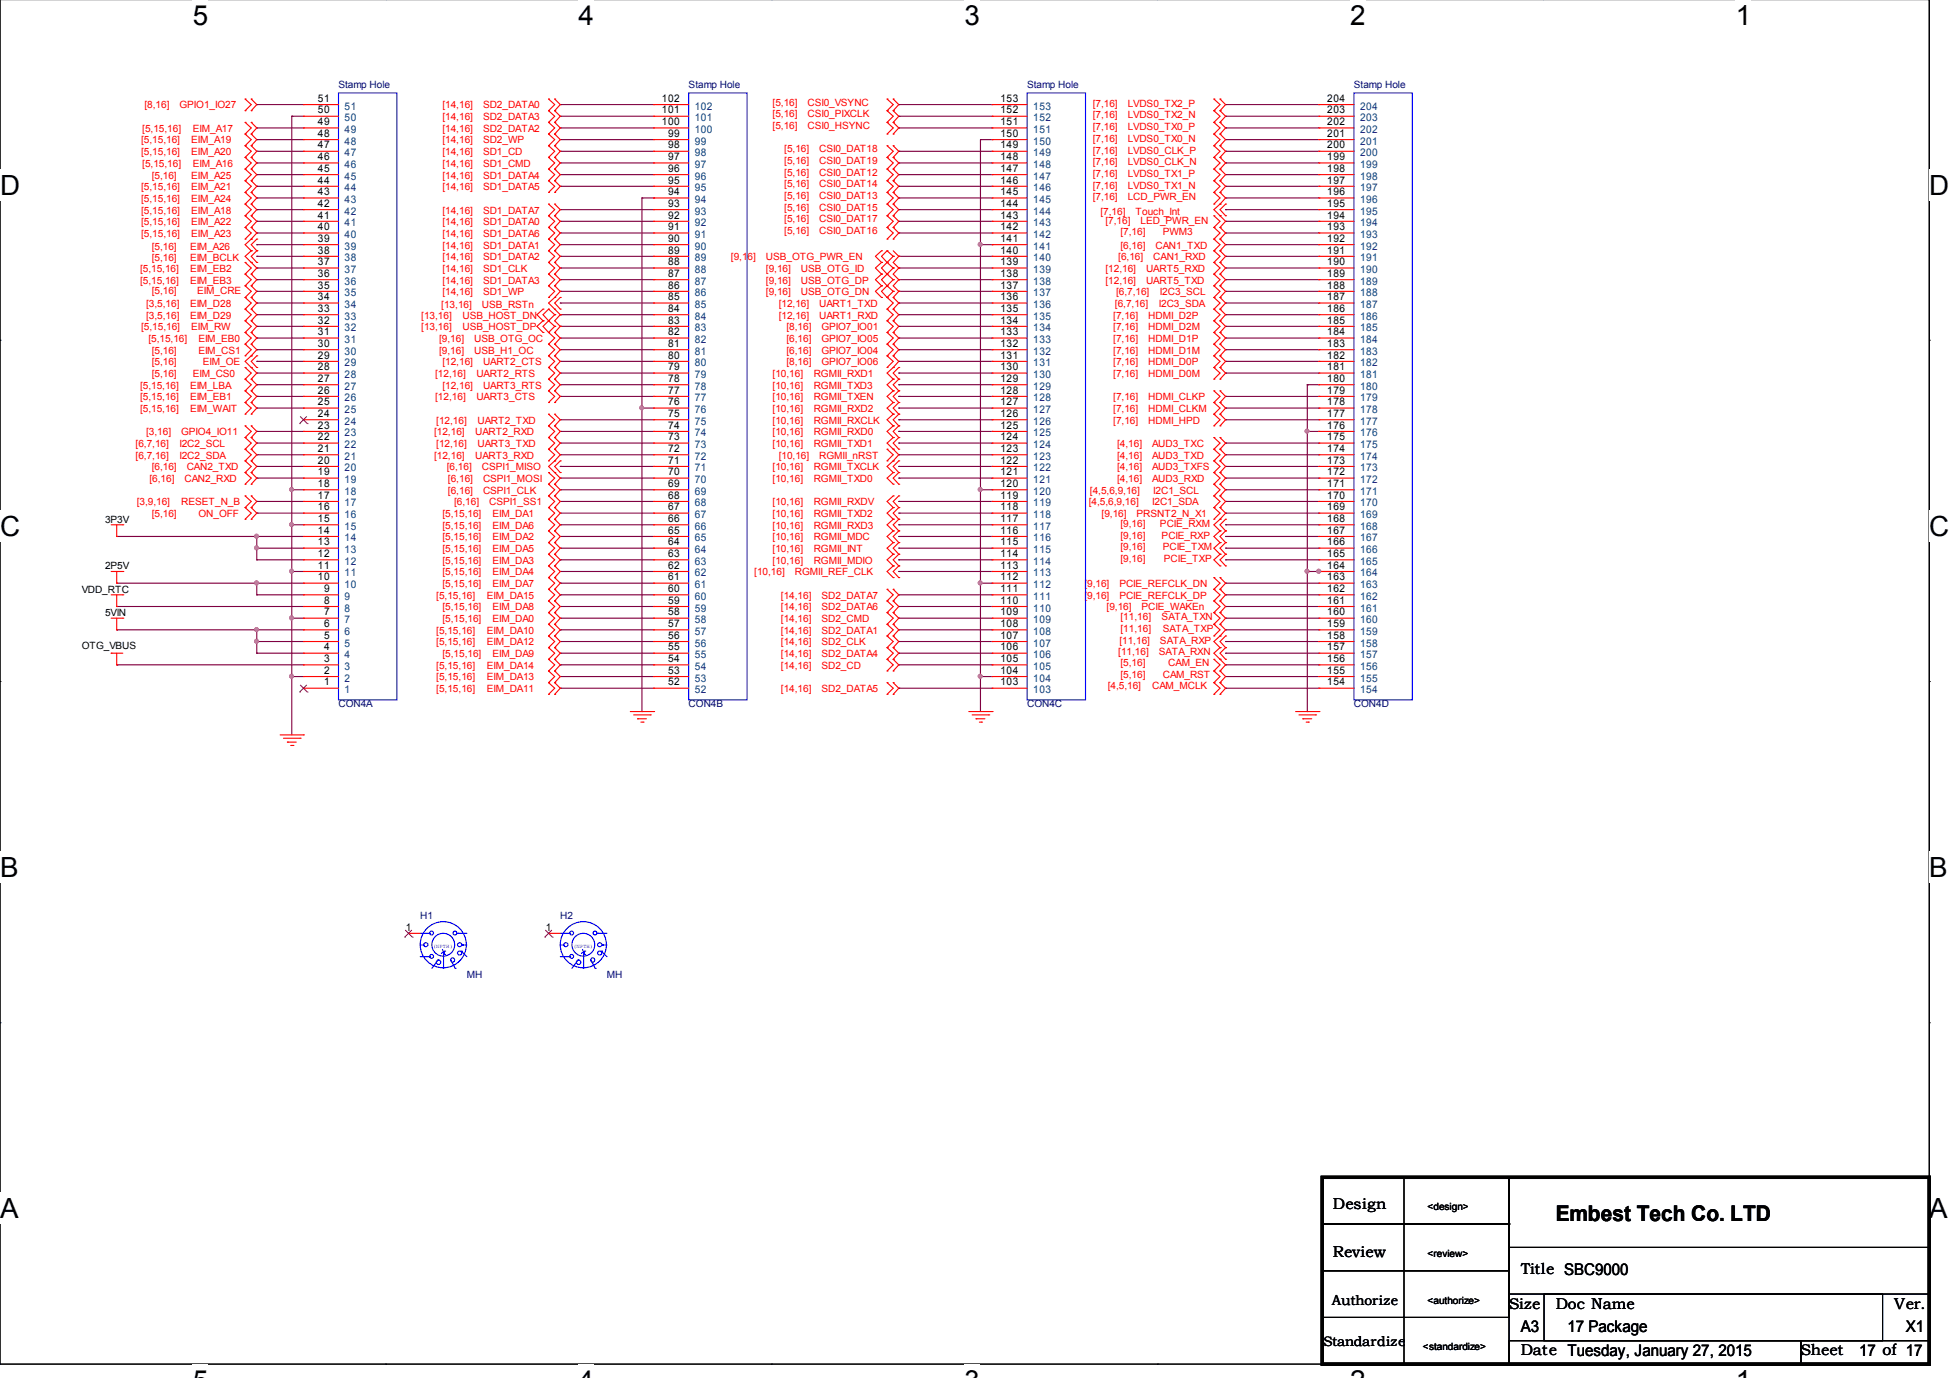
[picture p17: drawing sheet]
<svg xmlns="http://www.w3.org/2000/svg" width="297mm" height="210mm" viewBox="0 0 297 210" stroke-linecap="round" stroke-linejoin="round" font-family="sans-serif">
<defs><g id="words">
<g font-size="4.2">
<text x="29.4" y="3.8">5</text>
<text x="88.1" y="3.8">4</text>
<text x="146.9" y="3.8">3</text>
<text x="205.7" y="3.8">2</text>
<text x="264.4" y="3.8">1</text>
<text x="0" y="29.7">D</text>
<text x="293.9" y="29.7">D</text>
<text x="0" y="81.6">C</text>
<text x="293.9" y="81.6">C</text>
<text x="0" y="133.6">B</text>
<text x="293.9" y="133.6">B</text>
<text x="0" y="185.6">A</text>
<text x="293.9" y="185.6">A</text>
</g>
<text font-size="3.3" x="237" y="185.9">Embest Tech Co. LTD</text>
<g font-size="2.5">
<text x="231.6" y="203">A3</text>
<text x="238.8" y="203">17 Package</text>
<text x="290.3" y="203">X1</text>
<text x="283.2" y="206.5">17 of 17</text>
</g>
<g font-size="2.4">
<text x="203" y="184.2">Design</text>
<text x="203" y="191.5">Review</text>
<text x="231.6" y="194">Title SBC9000</text>
<text x="229.9" y="199.3">Size</text>
<text x="237" y="199.3">Doc Name</text>
<text x="288.5" y="199.3">Ver.</text>
<text x="231.6" y="206.4">Date Tuesday, January 27, 2015</text>
<text x="274.3" y="206.4">Sheet</text>
</g>
<g font-size="2.1">
<text x="202.9" y="198.7">Authorize</text>
<text x="201.6" y="205.1">Standardize</text>
</g>
<g font-size="1.6">
<text x="48.4" y="17.3">50</text>
<text x="48.4" y="15.5">51</text>
<text x="100.8" y="17.3">101</text>
<text x="100.8" y="15.5">102</text>
<text x="152.4" y="17.3">152</text>
<text x="152.4" y="15.5">153</text>
<text x="202.2" y="17.3">203</text>
<text x="202.2" y="15.5">204</text>
<text x="48.4" y="22.6">47</text>
<text x="48.4" y="20.8">48</text>
<text x="48.4" y="19.1">49</text>
<text x="100.8" y="19.1">100</text>
<text x="101.8" y="22.6">98</text>
<text x="101.8" y="20.8">99</text>
<text x="152.4" y="22.6">149</text>
<text x="152.4" y="20.8">150</text>
<text x="152.4" y="19.1">151</text>
<text x="202.2" y="22.6">200</text>
<text x="202.2" y="20.8">201</text>
<text x="202.2" y="19.1">202</text>
<text x="48.4" y="29.7">43</text>
<text x="48.4" y="28">44</text>
<text x="48.4" y="26.2">45</text>
<text x="48.4" y="24.4">46</text>
<text x="101.8" y="29.7">94</text>
<text x="101.8" y="28">95</text>
<text x="101.8" y="26.2">96</text>
<text x="101.8" y="24.4">97</text>
<text x="152.4" y="29.7">145</text>
<text x="152.4" y="28">146</text>
<text x="152.4" y="26.2">147</text>
<text x="152.4" y="24.4">148</text>
<text x="202.2" y="29.7">196</text>
<text x="202.2" y="28">197</text>
<text x="202.2" y="26.2">198</text>
<text x="202.2" y="24.4">199</text>
<text x="48.4" y="35.1">40</text>
<text x="48.4" y="33.3">41</text>
<text x="48.4" y="31.5">42</text>
<text x="101.8" y="35.1">91</text>
<text x="101.8" y="33.3">92</text>
<text x="101.8" y="31.5">93</text>
<text x="152.4" y="35.1">142</text>
<text x="152.4" y="33.3">143</text>
<text x="152.4" y="31.5">144</text>
<text x="202.2" y="35.1">193</text>
<text x="202.2" y="33.3">194</text>
<text x="202.2" y="31.5">195</text>
<text x="48.4" y="40.4">37</text>
<text x="48.4" y="38.6">38</text>
<text x="48.4" y="36.8">39</text>
<text x="101.8" y="40.4">88</text>
<text x="101.8" y="38.6">89</text>
<text x="101.8" y="36.8">90</text>
<text x="152.4" y="40.4">139</text>
<text x="152.4" y="38.6">140</text>
<text x="152.4" y="36.8">141</text>
<text x="202.2" y="40.4">190</text>
<text x="202.2" y="38.6">191</text>
<text x="202.2" y="36.8">192</text>
<text x="48.4" y="47.5">33</text>
<text x="48.4" y="45.7">34</text>
<text x="48.4" y="44">35</text>
<text x="48.4" y="42.2">36</text>
<text x="101.8" y="47.5">84</text>
<text x="101.8" y="45.7">85</text>
<text x="101.8" y="44">86</text>
<text x="101.8" y="42.2">87</text>
<text x="152.4" y="47.5">135</text>
<text x="152.4" y="45.7">136</text>
<text x="152.4" y="44">137</text>
<text x="152.4" y="42.2">138</text>
<text x="202.2" y="47.5">186</text>
<text x="202.2" y="45.7">187</text>
<text x="202.2" y="44">188</text>
<text x="202.2" y="42.2">189</text>
<text x="48.4" y="52.8">30</text>
<text x="48.4" y="51.1">31</text>
<text x="48.4" y="49.3">32</text>
<text x="101.8" y="52.8">81</text>
<text x="101.8" y="51.1">82</text>
<text x="101.8" y="49.3">83</text>
<text x="152.4" y="52.8">132</text>
<text x="152.4" y="51.1">133</text>
<text x="152.4" y="49.3">134</text>
<text x="202.2" y="52.8">183</text>
<text x="202.2" y="51.1">184</text>
<text x="202.2" y="49.3">185</text>
<text x="48.4" y="60">26</text>
<text x="48.4" y="58.2">27</text>
<text x="48.4" y="56.4">28</text>
<text x="48.4" y="54.6">29</text>
<text x="101.8" y="60">77</text>
<text x="101.8" y="58.2">78</text>
<text x="101.8" y="56.4">79</text>
<text x="101.8" y="54.6">80</text>
<text x="152.4" y="60">128</text>
<text x="152.4" y="58.2">129</text>
<text x="152.4" y="56.4">130</text>
<text x="152.4" y="54.6">131</text>
<text x="202.2" y="60">179</text>
<text x="202.2" y="58.2">180</text>
<text x="202.2" y="56.4">181</text>
<text x="202.2" y="54.6">182</text>
<text x="48.4" y="65.3">23</text>
<text x="48.4" y="63.5">24</text>
<text x="48.4" y="61.7">25</text>
<text x="101.8" y="65.3">74</text>
<text x="101.8" y="63.5">75</text>
<text x="101.8" y="61.7">76</text>
<text x="152.4" y="65.3">125</text>
<text x="152.4" y="63.5">126</text>
<text x="152.4" y="61.7">127</text>
<text x="202.2" y="65.3">176</text>
<text x="202.2" y="63.5">177</text>
<text x="202.2" y="61.7">178</text>
<text x="48.4" y="70.6">20</text>
<text x="48.4" y="68.8">21</text>
<text x="48.4" y="67.1">22</text>
<text x="101.8" y="70.6">71</text>
<text x="101.8" y="68.8">72</text>
<text x="101.8" y="67.1">73</text>
<text x="152.4" y="70.6">122</text>
<text x="152.4" y="68.8">123</text>
<text x="152.4" y="67.1">124</text>
<text x="202.2" y="70.6">173</text>
<text x="202.2" y="68.8">174</text>
<text x="202.2" y="67.1">175</text>
<text x="48.4" y="77.7">16</text>
<text x="48.4" y="76">17</text>
<text x="48.4" y="74.2">18</text>
<text x="48.4" y="72.4">19</text>
<text x="101.8" y="77.7">67</text>
<text x="101.8" y="76">68</text>
<text x="101.8" y="74.2">69</text>
<text x="101.8" y="72.4">70</text>
<text x="152.4" y="77.7">118</text>
<text x="152.4" y="76">119</text>
<text x="152.4" y="74.2">120</text>
<text x="152.4" y="72.4">121</text>
<text x="202.2" y="77.7">169</text>
<text x="202.2" y="76">170</text>
<text x="202.2" y="74.2">171</text>
<text x="202.2" y="72.4">172</text>
<text x="48.4" y="83.1">13</text>
<text x="48.4" y="81.3">14</text>
<text x="48.4" y="79.5">15</text>
<text x="101.8" y="83.1">64</text>
<text x="101.8" y="81.3">65</text>
<text x="101.8" y="79.5">66</text>
<text x="152.4" y="83.1">115</text>
<text x="152.4" y="81.3">116</text>
<text x="152.4" y="79.5">117</text>
<text x="202.2" y="83.1">166</text>
<text x="202.2" y="81.3">167</text>
<text x="202.2" y="79.5">168</text>
<text x="48.4" y="88.4">10</text>
<text x="48.4" y="86.6">11</text>
<text x="48.4" y="84.9">12</text>
<text x="101.8" y="88.4">61</text>
<text x="101.8" y="86.6">62</text>
<text x="101.8" y="84.9">63</text>
<text x="152.4" y="88.4">112</text>
<text x="152.4" y="86.6">113</text>
<text x="152.4" y="84.9">114</text>
<text x="202.2" y="88.4">163</text>
<text x="202.2" y="86.6">164</text>
<text x="202.2" y="84.9">165</text>
<text x="49.4" y="95.5">6</text>
<text x="49.4" y="93.7">7</text>
<text x="49.4" y="92">8</text>
<text x="49.4" y="90.2">9</text>
<text x="101.8" y="95.5">57</text>
<text x="101.8" y="93.7">58</text>
<text x="101.8" y="92">59</text>
<text x="101.8" y="90.2">60</text>
<text x="152.4" y="95.5">108</text>
<text x="152.4" y="93.7">109</text>
<text x="152.4" y="92">110</text>
<text x="152.4" y="90.2">111</text>
<text x="202.2" y="95.5">159</text>
<text x="202.2" y="93.7">160</text>
<text x="202.2" y="92">161</text>
<text x="202.2" y="90.2">162</text>
<text x="49.4" y="100.9">3</text>
<text x="49.4" y="99.1">4</text>
<text x="49.4" y="97.3">5</text>
<text x="101.8" y="100.9">54</text>
<text x="101.8" y="99.1">55</text>
<text x="101.8" y="97.3">56</text>
<text x="152.4" y="100.9">105</text>
<text x="152.4" y="99.1">106</text>
<text x="152.4" y="97.3">107</text>
<text x="202.2" y="100.9">156</text>
<text x="202.2" y="99.1">157</text>
<text x="202.2" y="97.3">158</text>
<text x="49.4" y="104.4">1</text>
<text x="49.4" y="102.6">2</text>
<text x="101.8" y="104.4">52</text>
<text x="101.8" y="102.6">53</text>
<text x="152.4" y="104.4">103</text>
<text x="152.4" y="102.6">104</text>
<text x="202.2" y="104.4">154</text>
<text x="202.2" y="102.6">155</text>
<text x="61.8" y="141.7">1</text>
<text x="83.1" y="141.7">1</text>
</g>
<g font-size="1.6" fill="#004080">
<text x="52.5" y="16.7">51</text>
<text x="105.8" y="16.7">102</text>
<text x="157.4" y="16.7">153</text>
<text x="207.2" y="16.7">204</text>
<text x="52.5" y="23.8">47</text>
<text x="52.5" y="22">48</text>
<text x="52.5" y="20.2">49</text>
<text x="52.5" y="18.5">50</text>
<text x="105.8" y="23.8">98</text>
<text x="105.8" y="22">99</text>
<text x="105.8" y="20.2">100</text>
<text x="105.8" y="18.5">101</text>
<text x="157.4" y="23.8">149</text>
<text x="157.4" y="22">150</text>
<text x="157.4" y="20.2">151</text>
<text x="157.4" y="18.5">152</text>
<text x="207.2" y="23.8">200</text>
<text x="207.2" y="22">201</text>
<text x="207.2" y="20.2">202</text>
<text x="207.2" y="18.5">203</text>
<text x="52.5" y="29.1">44</text>
<text x="52.5" y="27.4">45</text>
<text x="52.5" y="25.6">46</text>
<text x="105.8" y="29.1">95</text>
<text x="105.8" y="27.4">96</text>
<text x="105.8" y="25.6">97</text>
<text x="157.4" y="29.1">146</text>
<text x="157.4" y="27.4">147</text>
<text x="157.4" y="25.6">148</text>
<text x="207.2" y="29.1">197</text>
<text x="207.2" y="27.4">198</text>
<text x="207.2" y="25.6">199</text>
<text x="52.5" y="34.5">41</text>
<text x="52.5" y="32.7">42</text>
<text x="52.5" y="30.9">43</text>
<text x="105.8" y="34.5">92</text>
<text x="105.8" y="32.7">93</text>
<text x="105.8" y="30.9">94</text>
<text x="157.4" y="34.5">143</text>
<text x="157.4" y="32.7">144</text>
<text x="157.4" y="30.9">145</text>
<text x="207.2" y="34.5">194</text>
<text x="207.2" y="32.7">195</text>
<text x="207.2" y="30.9">196</text>
<text x="52.5" y="41.6">37</text>
<text x="52.5" y="39.8">38</text>
<text x="52.5" y="38">39</text>
<text x="52.5" y="36.3">40</text>
<text x="105.8" y="41.6">88</text>
<text x="105.8" y="39.8">89</text>
<text x="105.8" y="38">90</text>
<text x="105.8" y="36.3">91</text>
<text x="157.4" y="41.6">139</text>
<text x="157.4" y="39.8">140</text>
<text x="157.4" y="38">141</text>
<text x="157.4" y="36.3">142</text>
<text x="207.2" y="41.6">190</text>
<text x="207.2" y="39.8">191</text>
<text x="207.2" y="38">192</text>
<text x="207.2" y="36.3">193</text>
<text x="52.5" y="46.9">34</text>
<text x="52.5" y="45.1">35</text>
<text x="52.5" y="43.4">36</text>
<text x="105.8" y="46.9">85</text>
<text x="105.8" y="45.1">86</text>
<text x="105.8" y="43.4">87</text>
<text x="157.4" y="46.9">136</text>
<text x="157.4" y="45.1">137</text>
<text x="157.4" y="43.4">138</text>
<text x="207.2" y="46.9">187</text>
<text x="207.2" y="45.1">188</text>
<text x="207.2" y="43.4">189</text>
<text x="52.5" y="52.3">31</text>
<text x="52.5" y="50.5">32</text>
<text x="52.5" y="48.7">33</text>
<text x="105.8" y="52.3">82</text>
<text x="105.8" y="50.5">83</text>
<text x="105.8" y="48.7">84</text>
<text x="157.4" y="52.3">133</text>
<text x="157.4" y="50.5">134</text>
<text x="157.4" y="48.7">135</text>
<text x="207.2" y="52.3">184</text>
<text x="207.2" y="50.5">185</text>
<text x="207.2" y="48.7">186</text>
<text x="52.5" y="59.4">27</text>
<text x="52.5" y="57.6">28</text>
<text x="52.5" y="55.8">29</text>
<text x="52.5" y="54">30</text>
<text x="105.8" y="59.4">78</text>
<text x="105.8" y="57.6">79</text>
<text x="105.8" y="55.8">80</text>
<text x="105.8" y="54">81</text>
<text x="157.4" y="59.4">129</text>
<text x="157.4" y="57.6">130</text>
<text x="157.4" y="55.8">131</text>
<text x="157.4" y="54">132</text>
<text x="207.2" y="59.4">180</text>
<text x="207.2" y="57.6">181</text>
<text x="207.2" y="55.8">182</text>
<text x="207.2" y="54">183</text>
<text x="52.5" y="64.7">24</text>
<text x="52.5" y="62.9">25</text>
<text x="52.5" y="61.1">26</text>
<text x="105.8" y="64.7">75</text>
<text x="105.8" y="62.9">76</text>
<text x="105.8" y="61.1">77</text>
<text x="157.4" y="64.7">126</text>
<text x="157.4" y="62.9">127</text>
<text x="157.4" y="61.1">128</text>
<text x="207.2" y="64.7">177</text>
<text x="207.2" y="62.9">178</text>
<text x="207.2" y="61.1">179</text>
<text x="52.5" y="71.8">20</text>
<text x="52.5" y="70">21</text>
<text x="52.5" y="68.3">22</text>
<text x="52.5" y="66.5">23</text>
<text x="105.8" y="71.8">71</text>
<text x="105.8" y="70">72</text>
<text x="105.8" y="68.3">73</text>
<text x="105.8" y="66.5">74</text>
<text x="157.4" y="71.8">122</text>
<text x="157.4" y="70">123</text>
<text x="157.4" y="68.3">124</text>
<text x="157.4" y="66.5">125</text>
<text x="207.2" y="71.8">173</text>
<text x="207.2" y="70">174</text>
<text x="207.2" y="68.3">175</text>
<text x="207.2" y="66.5">176</text>
<text x="52.5" y="77.1">17</text>
<text x="52.5" y="75.4">18</text>
<text x="52.5" y="73.6">19</text>
<text x="105.8" y="77.1">68</text>
<text x="105.8" y="75.4">69</text>
<text x="105.8" y="73.6">70</text>
<text x="157.4" y="77.1">119</text>
<text x="157.4" y="75.4">120</text>
<text x="157.4" y="73.6">121</text>
<text x="207.2" y="77.1">170</text>
<text x="207.2" y="75.4">171</text>
<text x="207.2" y="73.6">172</text>
<text x="52.5" y="82.5">14</text>
<text x="52.5" y="80.7">15</text>
<text x="52.5" y="78.9">16</text>
<text x="105.8" y="82.5">65</text>
<text x="105.8" y="80.7">66</text>
<text x="105.8" y="78.9">67</text>
<text x="157.4" y="82.5">116</text>
<text x="157.4" y="80.7">117</text>
<text x="157.4" y="78.9">118</text>
<text x="207.2" y="82.5">167</text>
<text x="207.2" y="80.7">168</text>
<text x="207.2" y="78.9">169</text>
<text x="52.5" y="89.6">10</text>
<text x="52.5" y="87.8">11</text>
<text x="52.5" y="86">12</text>
<text x="52.5" y="84.3">13</text>
<text x="105.8" y="89.6">61</text>
<text x="105.8" y="87.8">62</text>
<text x="105.8" y="86">63</text>
<text x="105.8" y="84.3">64</text>
<text x="157.4" y="89.6">112</text>
<text x="157.4" y="87.8">113</text>
<text x="157.4" y="86">114</text>
<text x="157.4" y="84.3">115</text>
<text x="207.2" y="89.6">163</text>
<text x="207.2" y="87.8">164</text>
<text x="207.2" y="86">165</text>
<text x="207.2" y="84.3">166</text>
<text x="52.5" y="94.9">7</text>
<text x="52.5" y="93.1">8</text>
<text x="52.5" y="91.4">9</text>
<text x="105.8" y="94.9">58</text>
<text x="105.8" y="93.1">59</text>
<text x="105.8" y="91.4">60</text>
<text x="157.4" y="94.9">109</text>
<text x="157.4" y="93.1">110</text>
<text x="157.4" y="91.4">111</text>
<text x="207.2" y="94.9">160</text>
<text x="207.2" y="93.1">161</text>
<text x="207.2" y="91.4">162</text>
<text x="52.5" y="100.3">4</text>
<text x="52.5" y="98.5">5</text>
<text x="52.5" y="96.7">6</text>
<text x="105.8" y="100.3">55</text>
<text x="105.8" y="98.5">56</text>
<text x="105.8" y="96.7">57</text>
<text x="157.4" y="100.3">106</text>
<text x="157.4" y="98.5">107</text>
<text x="157.4" y="96.7">108</text>
<text x="207.2" y="100.3">157</text>
<text x="207.2" y="98.5">158</text>
<text x="207.2" y="96.7">159</text>
<text x="52.5" y="105.6">1</text>
<text x="52.5" y="103.8">2</text>
<text x="52.5" y="102">3</text>
<text x="105.8" y="105.6">52</text>
<text x="105.8" y="103.8">53</text>
<text x="105.8" y="102">54</text>
<text x="157.4" y="105.6">103</text>
<text x="157.4" y="103.8">104</text>
<text x="157.4" y="102">105</text>
<text x="207.2" y="105.6">154</text>
<text x="207.2" y="103.8">155</text>
<text x="207.2" y="102">156</text>
</g>
<g font-size="1.5" fill="#f00">
<text x="22" y="16.5">[8,16]</text>
<text x="27.3" y="16.5">GPIO1_IO27</text>
<text x="67.4" y="16.5">[14,16]</text>
<text x="73.6" y="16.5">SD2_DATA0</text>
<text x="117.7" y="17.9">[5,16]</text>
<text x="117.7" y="16.1">[5,16]</text>
<text x="123" y="17.9">CSI0_PIXCLK</text>
<text x="123" y="16.1">CSI0_VSYNC</text>
<text x="166.5" y="16.3">[7,16]</text>
<text x="171.8" y="16.3">LVDS0_TX2_P</text>
<text x="21.5" y="23.6">[5,15,16]</text>
<text x="21.5" y="21.9">[5,15,16]</text>
<text x="21.7" y="20.1">[5,15,16]</text>
<text x="29.1" y="23.6">EIM_A20</text>
<text x="29.1" y="21.9">EIM_A19</text>
<text x="29.4" y="20.1">EIM_A17</text>
<text x="67.4" y="20.1">[14,16]</text>
<text x="67.4" y="23.6">[14,16]</text>
<text x="67.4" y="21.9">[14,16]</text>
<text x="67.4" y="18.3">[14,16]</text>
<text x="73.6" y="20.1">SD2_DATA2</text>
<text x="73.6" y="23.6">SD1_CD</text>
<text x="73.6" y="21.9">SD2_WP</text>
<text x="73.6" y="18.3">SD2_DATA3</text>
<text x="117.7" y="19.7">[5,16]</text>
<text x="119.5" y="23.2">[5,16]</text>
<text x="123" y="19.7">CSI0_HSYNC</text>
<text x="124.8" y="23.2">CSI0_DAT18</text>
<text x="166.5" y="18">[7,16]</text>
<text x="166.5" y="23.4">[7,16]</text>
<text x="166.5" y="19.8">[7,16]</text>
<text x="166.5" y="21.6">[7,16]</text>
<text x="171.8" y="18">LVDS0_TX2_N</text>
<text x="171.8" y="23.4">LVDS0_CLK_P</text>
<text x="171.8" y="19.8">LVDS0_TX0_P</text>
<text x="171.8" y="21.6">LVDS0_TX0_N</text>
<text x="21.5" y="29">[5,15,16]</text>
<text x="21.7" y="25.4">[5,15,16]</text>
<text x="23.1" y="27.2">[5,16]</text>
<text x="29.1" y="27.2">EIM_A25</text>
<text x="29.1" y="29">EIM_A21</text>
<text x="29.4" y="25.4">EIM_A16</text>
<text x="67.4" y="29">[14,16]</text>
<text x="67.4" y="27.2">[14,16]</text>
<text x="67.4" y="25.4">[14,16]</text>
<text x="73.6" y="29">SD1_DATA5</text>
<text x="73.6" y="27.2">SD1_DATA4</text>
<text x="73.6" y="25.4">SD1_CMD</text>
<text x="119.5" y="26.8">[5,16]</text>
<text x="119.5" y="25">[5,16]</text>
<text x="119.5" y="28.5">[5,16]</text>
<text x="124.8" y="26.8">CSI0_DAT12</text>
<text x="124.8" y="25">CSI0_DAT19</text>
<text x="124.8" y="28.5">CSI0_DAT14</text>
<text x="166.5" y="28.7">[7,16]</text>
<text x="166.5" y="26.9">[7,16]</text>
<text x="166.5" y="25.2">[7,16]</text>
<text x="171.8" y="28.7">LVDS0_TX1_N</text>
<text x="171.8" y="26.9">LVDS0_TX1_P</text>
<text x="171.8" y="25.2">LVDS0_CLK_N</text>
<text x="21.5" y="32.5">[5,15,16]</text>
<text x="21.5" y="30.7">[5,15,16]</text>
<text x="21.5" y="34.3">[5,15,16]</text>
<text x="29.1" y="32.5">EIM_A18</text>
<text x="29.1" y="30.7">EIM_A24</text>
<text x="29.1" y="34.3">EIM_A22</text>
<text x="67.4" y="34.3">[14,16]</text>
<text x="67.4" y="32.5">[14,16]</text>
<text x="73.6" y="34.3">SD1_DATA0</text>
<text x="73.6" y="32.5">SD1_DATA7</text>
<text x="119.5" y="33.9">[5,16]</text>
<text x="119.5" y="32.1">[5,16]</text>
<text x="119.5" y="30.3">[5,16]</text>
<text x="119.5" y="35.7">[5,16]</text>
<text x="124.8" y="33.9">CSI0_DAT17</text>
<text x="124.8" y="32.1">CSI0_DAT15</text>
<text x="124.8" y="30.3">CSI0_DAT13</text>
<text x="124.8" y="35.7">CSI0_DAT16</text>
<text x="166.5" y="30.5">[7,16]</text>
<text x="167.6" y="32.7">[7,16]</text>
<text x="168.4" y="34.1">[7,16]</text>
<text x="170.7" y="35.8">[7,16]</text>
<text x="171.8" y="30.5">LCD_PWR_EN</text>
<text x="173" y="32.7">Touch_Int</text>
<text x="173.7" y="34.1">LED_PWR_EN</text>
<text x="177.1" y="35.8">PWM3</text>
<text x="21.3" y="41.4">[5,15,16]</text>
<text x="21.5" y="36.1">[5,15,16]</text>
<text x="23.1" y="39.8">[5,16]</text>
<text x="23.1" y="38">[5,16]</text>
<text x="29" y="39.8">EIM_BCLK</text>
<text x="29" y="41.4">EIM_EB2</text>
<text x="29" y="38">EIM_A26</text>
<text x="29.1" y="36.1">EIM_A23</text>
<text x="67.4" y="36.1">[14,16]</text>
<text x="67.4" y="39.6">[14,16]</text>
<text x="67.4" y="37.9">[14,16]</text>
<text x="67.4" y="41.4">[14,16]</text>
<text x="73.6" y="36.1">SD1_DATA6</text>
<text x="73.6" y="39.6">SD1_DATA2</text>
<text x="73.6" y="37.9">SD1_DATA1</text>
<text x="73.6" y="41.4">SD1_CLK</text>
<text x="111.3" y="39.6">[9,16]</text>
<text x="116.7" y="41.4">[9,16]</text>
<text x="116.7" y="39.6">USB_OTG_PWR_EN</text>
<text x="122" y="41.4">USB_OTG_ID</text>
<text x="168.4" y="41.4">[12,16]</text>
<text x="170.3" y="39.6">[6,16]</text>
<text x="170.7" y="37.9">[6,16]</text>
<text x="174.6" y="41.4">UART5_RXD</text>
<text x="175.7" y="39.6">CAN1_RXD</text>
<text x="176" y="37.9">CAN1_TXD</text>
<text x="21.3" y="43.2">[5,15,16]</text>
<text x="22.3" y="46.8">[3,5,16]</text>
<text x="23.1" y="44.7">[5,16]</text>
<text x="29" y="46.8">EIM_D28</text>
<text x="29" y="43.2">EIM_EB3</text>
<text x="30.1" y="44.7">EIM_CRE</text>
<text x="67.2" y="46.9">[13,16]</text>
<text x="67.4" y="45">[14,16]</text>
<text x="67.4" y="43.2">[14,16]</text>
<text x="73.4" y="46.9">USB_RSTn</text>
<text x="73.6" y="45">SD1_WP</text>
<text x="73.6" y="43.2">SD1_DATA3</text>
<text x="116.7" y="45">[9,16]</text>
<text x="116.7" y="43.2">[9,16]</text>
<text x="118.6" y="46.8">[12,16]</text>
<text x="122" y="45">USB_OTG_DN</text>
<text x="122" y="43.2">USB_OTG_DP</text>
<text x="124.8" y="46.8">UART1_TXD</text>
<text x="168.4" y="43.2">[12,16]</text>
<text x="169.8" y="46.8">[6,7,16]</text>
<text x="170" y="45">[6,7,16]</text>
<text x="174.6" y="43.2">UART5_TXD</text>
<text x="176.5" y="46.8">I2C3_SDA</text>
<text x="176.7" y="45">I2C3_SCL</text>
<text x="21.5" y="50.3">[5,15,16]</text>
<text x="22.3" y="48.5">[3,5,16]</text>
<text x="22.6" y="52.1">[5,15,16]</text>
<text x="23.1" y="53.9">[5,16]</text>
<text x="29" y="48.5">EIM_D29</text>
<text x="29.1" y="50.3">EIM_RW</text>
<text x="30.2" y="52.1">EIM_EB0</text>
<text x="30.2" y="53.9">EIM_CS1</text>
<text x="64.2" y="50.3">[13,16]</text>
<text x="64.2" y="48.5">[13,16]</text>
<text x="66.9" y="53.9">[9,16]</text>
<text x="66.9" y="52.1">[9,16]</text>
<text x="70.4" y="50.3">USB_HOST_DP</text>
<text x="70.4" y="48.5">USB_HOST_DN</text>
<text x="72.2" y="53.9">USB_H1_OC</text>
<text x="72.2" y="52.1">USB_OTG_OC</text>
<text x="118.6" y="48.5">[12,16]</text>
<text x="119.8" y="53.9">[6,16]</text>
<text x="119.8" y="52.1">[6,16]</text>
<text x="119.8" y="50.3">[8,16]</text>
<text x="124.8" y="48.5">UART1_RXD</text>
<text x="125.1" y="53.9">GPIO7_IO04</text>
<text x="125.1" y="52.1">GPIO7_IO05</text>
<text x="125.1" y="50.3">GPIO7_IO01</text>
<text x="169.6" y="48.5">[7,16]</text>
<text x="169.6" y="50.3">[7,16]</text>
<text x="169.6" y="52.1">[7,16]</text>
<text x="169.6" y="53.9">[7,16]</text>
<text x="174.9" y="48.5">HDMI_D2P</text>
<text x="174.9" y="50.3">HDMI_D2M</text>
<text x="174.9" y="52.1">HDMI_D1P</text>
<text x="174.9" y="53.9">HDMI_D1M</text>
<text x="21.3" y="59.2">[5,15,16]</text>
<text x="23.1" y="57.4">[5,16]</text>
<text x="23.1" y="55.6">[5,16]</text>
<text x="29" y="59.2">EIM_LBA</text>
<text x="29.4" y="57.4">EIM_CS0</text>
<text x="30.9" y="55.6">EIM_OE</text>
<text x="66.3" y="57.4">[12,16]</text>
<text x="67.4" y="55.6">[12,16]</text>
<text x="67.4" y="59.2">[12,16]</text>
<text x="72.6" y="57.4">UART2_RTS</text>
<text x="73.6" y="55.6">UART2_CTS</text>
<text x="73.6" y="59.2">UART3_RTS</text>
<text x="117.7" y="59.2">[10,16]</text>
<text x="117.7" y="57.4">[10,16]</text>
<text x="119.8" y="55.6">[8,16]</text>
<text x="124" y="59.2">RGMII_TXD3</text>
<text x="124" y="57.4">RGMII_RXD1</text>
<text x="125.1" y="55.6">GPIO7_IO06</text>
<text x="169.6" y="55.6">[7,16]</text>
<text x="169.6" y="57.4">[7,16]</text>
<text x="174.9" y="55.6">HDMI_D0P</text>
<text x="174.9" y="57.4">HDMI_D0M</text>
<text x="21.3" y="61">[5,15,16]</text>
<text x="21.3" y="62.8">[5,15,16]</text>
<text x="29" y="61">EIM_EB1</text>
<text x="29" y="62.8">EIM_WAIT</text>
<text x="66.3" y="61">[12,16]</text>
<text x="66.5" y="64.5">[12,16]</text>
<text x="72.6" y="61">UART3_CTS</text>
<text x="72.7" y="64.5">UART2_TXD</text>
<text x="117.7" y="62.8">[10,16]</text>
<text x="117.7" y="61">[10,16]</text>
<text x="117.7" y="64.5">[10,16]</text>
<text x="124" y="62.8">RGMII_RXD2</text>
<text x="124" y="61">RGMII_TXEN</text>
<text x="124" y="64.5">RGMII_RXCLK</text>
<text x="169.6" y="61">[7,16]</text>
<text x="169.6" y="62.8">[7,16]</text>
<text x="169.6" y="64.5">[7,16]</text>
<text x="174.9" y="61">HDMI_CLKP</text>
<text x="174.9" y="62.8">HDMI_CLKM</text>
<text x="174.9" y="64.5">HDMI_HPD</text>
<text x="20.7" y="68.1">[6,7,16]</text>
<text x="20.7" y="69.9">[6,7,16]</text>
<text x="22.3" y="66.3">[3,16]</text>
<text x="23.1" y="71.6">[6,16]</text>
<text x="27.3" y="68.1">I2C2_SCL</text>
<text x="27.3" y="69.9">I2C2_SDA</text>
<text x="27.6" y="66.3">GPIO4_IO11</text>
<text x="28.4" y="71.6">CAN2_TXD</text>
<text x="66.1" y="69.9">[12,16]</text>
<text x="66.1" y="66.3">[12,16]</text>
<text x="66.5" y="68.1">[12,16]</text>
<text x="68.1" y="71.6">[6,16]</text>
<text x="72.4" y="69.9">UART3_RXD</text>
<text x="72.4" y="66.3">UART2_RXD</text>
<text x="72.7" y="68.1">UART3_TXD</text>
<text x="73.4" y="71.6">CSPI1_MISO</text>
<text x="117.7" y="71.6">[10,16]</text>
<text x="117.7" y="68.1">[10,16]</text>
<text x="117.7" y="66.3">[10,16]</text>
<text x="118.6" y="69.9">[10,16]</text>
<text x="124" y="71.6">RGMII_TXCLK</text>
<text x="124" y="68.1">RGMII_TXD1</text>
<text x="124" y="66.3">RGMII_RXD0</text>
<text x="124.8" y="69.9">RGMII_nRST</text>
<text x="170.2" y="68.1">[4,16]</text>
<text x="170.2" y="69.9">[4,16]</text>
<text x="170.2" y="71.6">[4,16]</text>
<text x="175.5" y="68.1">AUD3_TXC</text>
<text x="175.5" y="69.9">AUD3_TXD</text>
<text x="175.5" y="71.6">AUD3_TXFS</text>
<text x="20.8" y="77">[3,9,16]</text>
<text x="22.8" y="73.4">[6,16]</text>
<text x="27.6" y="77">RESET_N_B</text>
<text x="28.1" y="73.4">CAN2_RXD</text>
<text x="68.2" y="75.2">[6,16]</text>
<text x="68.2" y="73.4">[6,16]</text>
<text x="69.2" y="77">[6,16]</text>
<text x="73.6" y="75.2">CSPI1_CLK</text>
<text x="73.6" y="73.4">CSPI1_MOSI</text>
<text x="74.5" y="77">CSPI1_SS1</text>
<text x="117.7" y="77">[10,16]</text>
<text x="117.7" y="73.4">[10,16]</text>
<text x="124" y="77">RGMII_RXDV</text>
<text x="124" y="73.4">RGMII_TXD0</text>
<text x="165.9" y="77">[4,5,6,9,16]</text>
<text x="166" y="75.2">[4,5,6,9,16]</text>
<text x="170.2" y="73.4">[4,16]</text>
<text x="175.5" y="77">I2C1_SDA</text>
<text x="175.5" y="73.4">AUD3_RXD</text>
<text x="175.7" y="75.2">I2C1_SCL</text>
<text x="23.1" y="78.8">[5,16]</text>
<text x="30.2" y="78.8">ON_OFF</text>
<text x="67.4" y="82.3">[5,15,16]</text>
<text x="67.4" y="80.5">[5,15,16]</text>
<text x="67.4" y="78.8">[5,15,16]</text>
<text x="75" y="82.3">EIM_DA2</text>
<text x="75" y="80.5">EIM_DA6</text>
<text x="75" y="78.8">EIM_DA1</text>
<text x="117.7" y="78.8">[10,16]</text>
<text x="117.7" y="82.3">[10,16]</text>
<text x="117.7" y="80.5">[10,16]</text>
<text x="124" y="78.8">RGMII_TXD2</text>
<text x="124" y="82.3">RGMII_MDC</text>
<text x="124" y="80.5">RGMII_RXD3</text>
<text x="167.8" y="78.8">[9,16]</text>
<text x="170.7" y="83.8">[9,16]</text>
<text x="170.7" y="82.1">[9,16]</text>
<text x="170.7" y="80.3">[9,16]</text>
<text x="173.1" y="78.8">PRSNT2_N_X1</text>
<text x="176.7" y="80.3">PCIE_RXM</text>
<text x="177" y="82.1">PCIE_RXP</text>
<text x="177.1" y="83.8">PCIE_TXM</text>
<text x="67.4" y="84.1">[5,15,16]</text>
<text x="67.4" y="89.4">[5,15,16]</text>
<text x="67.4" y="87.6">[5,15,16]</text>
<text x="67.4" y="85.9">[5,15,16]</text>
<text x="75" y="84.1">EIM_DA5</text>
<text x="75" y="89.4">EIM_DA7</text>
<text x="75" y="87.6">EIM_DA4</text>
<text x="75" y="85.9">EIM_DA3</text>
<text x="114.9" y="87.6">[10,16]</text>
<text x="117.7" y="84.1">[10,16]</text>
<text x="117.7" y="85.9">[10,16]</text>
<text x="121.1" y="87.6">RGMII_REF_CLK</text>
<text x="124" y="84.1">RGMII_INT</text>
<text x="124" y="85.9">RGMII_MDIO</text>
<text x="165.2" y="89.4">[9,16]</text>
<text x="170.5" y="89.4">PCIE_REFCLK_DN</text>
<text x="170.7" y="85.6">[9,16]</text>
<text x="177.3" y="85.6">PCIE_TXP</text>
<text x="66.5" y="91.2">[5,15,16]</text>
<text x="67.4" y="93">[5,15,16]</text>
<text x="67.4" y="94.8">[5,15,16]</text>
<text x="74.2" y="91.2">EIM_DA15</text>
<text x="75" y="93">EIM_DA8</text>
<text x="75" y="94.8">EIM_DA0</text>
<text x="119" y="93">[14,16]</text>
<text x="119" y="91.2">[14,16]</text>
<text x="119" y="94.8">[14,16]</text>
<text x="125.1" y="93">SD2_DATA6</text>
<text x="125.1" y="91.2">SD2_DATA7</text>
<text x="125.1" y="94.8">SD2_CMD</text>
<text x="165.2" y="91.2">[9,16]</text>
<text x="168.6" y="93">[9,16]</text>
<text x="170.5" y="91.2">PCIE_REFCLK_DP</text>
<text x="170.7" y="94.5">[11,16]</text>
<text x="173.9" y="93">PCIE_WAKEn</text>
<text x="177" y="94.5">SATA_TXN</text>
<text x="66.5" y="98.3">[5,15,16]</text>
<text x="66.5" y="96.5">[5,15,16]</text>
<text x="66.5" y="101.9">[5,15,16]</text>
<text x="67.4" y="100.1">[5,15,16]</text>
<text x="74.2" y="98.3">EIM_DA12</text>
<text x="74.2" y="96.5">EIM_DA10</text>
<text x="74.2" y="101.9">EIM_DA14</text>
<text x="75" y="100.1">EIM_DA9</text>
<text x="119" y="101.9">[14,16]</text>
<text x="119" y="100.1">[14,16]</text>
<text x="119" y="98.3">[14,16]</text>
<text x="119" y="96.5">[14,16]</text>
<text x="125.1" y="101.9">SD2_CD</text>
<text x="125.1" y="100.1">SD2_DATA4</text>
<text x="125.1" y="98.3">SD2_CLK</text>
<text x="125.1" y="96.5">SD2_DATA1</text>
<text x="170.3" y="99.8">[11,16]</text>
<text x="170.5" y="98.1">[11,16]</text>
<text x="170.7" y="96.3">[11,16]</text>
<text x="170.7" y="101.4">[5,16]</text>
<text x="176.5" y="99.8">SATA_RXN</text>
<text x="176.7" y="98.1">SATA_RXP</text>
<text x="177.1" y="96.3">SATA_TXP</text>
<text x="178" y="101.4">CAM_EN</text>
<text x="66.5" y="105.4">[5,15,16]</text>
<text x="66.5" y="103.6">[5,15,16]</text>
<text x="74.2" y="105.4">EIM_DA11</text>
<text x="74.2" y="103.6">EIM_DA13</text>
<text x="119" y="105.4">[14,16]</text>
<text x="125.1" y="105.4">SD2_DATA5</text>
<text x="168.7" y="105">[4,5,16]</text>
<text x="170.7" y="103.2">[5,16]</text>
<text x="175.5" y="105">CAM_MCLK</text>
<text x="177.1" y="103.2">CAM_RST</text>
</g>
<g font-size="1.5" fill="#000080">
<text x="51.6" y="13.5">Stamp Hole</text>
<text x="104.9" y="13.5">Stamp Hole</text>
<text x="156.5" y="13.5">Stamp Hole</text>
<text x="206.2" y="13.5">Stamp Hole</text>
<text x="51.6" y="107.7">CON4A</text>
<text x="104.9" y="107.7">CON4B</text>
<text x="156.5" y="107.7">CON4C</text>
<text x="206.2" y="107.7">CON4D</text>
<text x="64" y="140.1">H1</text>
<text x="85.3" y="140.1">H2</text>
<text x="71.1" y="148.9">MH</text>
<text x="92.5" y="148.9">MH</text>
</g>
<g font-size="1.5">
<text x="16" y="79.6">3P3V</text>
<text x="16" y="86.7">2P5V</text>
<text x="12.4" y="90.3">VDD_RTC</text>
<text x="16" y="93.8">5VIN</text>
<text x="12.4" y="98.8">OTG_VBUS</text>
<text x="217.4" y="184.3">&lt;design&gt;</text>
<text x="217.4" y="191.4">&lt;review&gt;</text>
<text x="217.4" y="198.6">&lt;authorize&gt;</text>
<text x="216.7" y="205.7">&lt;standardize&gt;</text>
</g>
<g font-size=".8" fill="#00f">
<text x="66" y="144.4">(NPTH)</text>
<text x="87.3" y="144.4">(NPTH)</text>
</g>
</g></defs>
<path d="M0 -.1v207.9h293.9v-207.9" fill="none" stroke="#000" stroke-width=".17"/>
<g fill="#fff">
<path d="M29.4 -.1h2.3v4.8h-2.3z"/>
<path d="M29.4 207.8h2.3v2.2h-2.3z"/>
</g>
<path d="M58.8 207.8h.1" fill="none" stroke="#000" stroke-width=".17"/>
<g fill="#fff">
<path d="M88.1 -.1h2.3v4.8h-2.3z"/>
<path d="M88.1 207.8h2.3v2.2h-2.3z"/>
</g>
<path d="M117.5 207.8h.1" fill="none" stroke="#000" stroke-width=".17"/>
<g fill="#fff">
<path d="M146.9 -.1h2.3v4.8h-2.3z"/>
<path d="M146.9 207.8h2.3v2.2h-2.3z"/>
</g>
<path d="M176.3 207.8h.1" fill="none" stroke="#000" stroke-width=".17"/>
<g fill="#fff">
<path d="M205.7 -.1h2.2v4.8h-2.2z"/>
<path d="M205.7 207.8h2.2v2.2h-2.2z"/>
</g>
<path d="M235 207.8h.1" fill="none" stroke="#000" stroke-width=".17"/>
<g fill="#fff">
<path d="M264.4 -.1h2.3v4.8h-2.3z"/>
<path d="M264.4 207.8h2.3v2.2h-2.3z"/>
<path d="M0 25.8h3v4.8h-3z"/>
<path d="M293.9 25.8h2.9v4.8h-2.9z"/>
<path d="M0 77.7h3v4.8h-3z"/>
<path d="M293.9 77.7h2.9v4.8h-2.9z"/>
</g>
<path d="M0 51.8h.1M293.9 51.8h.1" fill="none" stroke="#000" stroke-width=".17"/>
<g fill="#fff">
<path d="M0 129.7h2.7v4.8h-2.7z"/>
<path d="M293.9 129.7h2.7v4.8h-2.7z"/>
</g>
<path d="M0 103.8h.1M293.9 103.8h.1" fill="none" stroke="#000" stroke-width=".17"/>
<g fill="#fff">
<path d="M0 181.7h2.7v4.8h-2.7z"/>
<path d="M293.9 181.7h2.7v4.8h-2.7z"/>
</g>
<path d="M0 155.8h.1M293.9 155.8h.1M201.4 179.3h28.5v7.2h-28.5zM213.9 179.3h16v28.5h-16zM201.4 186.5h28.5v7.1h-28.5zM201.4 193.6h28.5v7.1h-28.5zM229.9 190h64v7.1h-64zM229.9 186.5h.1M229.9 186.5v8.8M235.2 197.1h51.6v7.1h-51.6zM229.9 204.2h44.4v3.6h-44.4zM274.3 204.2h19.6v3.6h-19.6z" fill="none" stroke="#000" stroke-width=".17"/>
<g fill="none" stroke="#800040" stroke-width=".17">
<path d="M39.1 15.9h.1M39.1 19.5h.1M39.1 15.9h7.1M39.1 19.5h7.1M44.4 17.7h.1M44.4 17.7h1.8M44.4 17.7v94.2M85.3 19.5h.1M85.3 15.9h.1M85.3 17.7h.1M85.3 17.7h14.3M85.3 15.9h14.3"/>
<path d="M85.3 19.5h14.3M136.9 19.5h.1M136.9 17.7h.1M136.9 15.9h.1M136.9 17.7h14.2M136.9 15.9h14.2M136.9 19.5h14.2M186.7 17.7h.1M186.7 15.9h.1M186.7 19.5h.1M186.7 17.7h14.2M186.7 15.9h14.2"/>
<path d="M186.7 19.5h14.2M39.1 23h.1M39.1 26.6h.1M39.1 31.9h.1M39.1 35.5h.1M39.1 21.3h.1M39.1 30.2h.1M39.1 39h.1M39.1 37.3h.1M39.1 24.8h.1M39.1 28.4h.1M39.1 33.7h.1"/>
<path d="M39.1 28.4h7.1M39.1 23h7.1M39.1 39h7.1M39.1 26.6h7.1M39.1 35.5h7.1M39.1 37.3h7.1M39.1 30.2h7.1M39.1 31.9h7.1M39.1 33.7h7.1M39.1 24.8h7.1M39.1 21.3h7.1M85.3 28.4h.1"/>
<path d="M85.3 35.5h.1M85.3 26.6h.1M85.3 24.8h.1M85.3 39h.1M85.3 33.7h.1M85.3 23h.1M85.3 37.3h.1M85.3 21.3h.1M85.3 31.9h.1M85.3 28.4h14.3M85.3 23h14.3M85.3 39h14.3"/>
<path d="M85.3 26.6h14.3M85.3 35.5h14.3M85.3 37.3h14.3M85.3 31.9h14.3M85.3 33.7h14.3M85.3 24.8h14.3M85.3 21.3h14.3M97.8 30.2h.1M97.8 30.2h1.8M97.8 30.2v78.2M99.6 30.2h.1M136.9 39h.1"/>
<path d="M136.9 26.6h.1M136.9 33.7h.1M136.9 24.8h.1M136.9 31.9h.1M136.9 23h.1M136.9 30.2h.1M136.9 28.4h.1M136.9 35.5h.1M136.9 28.4h14.2M136.9 23h14.2M136.9 39h14.2M136.9 26.6h14.2"/>
<path d="M136.9 35.5h14.2M136.9 30.2h14.2M136.9 31.9h14.2M136.9 33.7h14.2M136.9 24.8h14.2M149.4 37.3h.1M149.4 21.3h.1M149.4 37.3h1.7M149.4 21.3h1.7M149.4 21.3v87.1M151.1 37.3h.1M151.1 21.3h.1"/>
<path d="M186.7 39h.1M186.7 37.3h.1M186.7 35.5h.1M186.7 30.2h.1M186.7 31.9h.1M186.7 33.7h.1M186.7 28.4h.1M186.7 26.6h.1M186.7 24.8h.1M186.7 23h.1M186.7 21.3h.1M186.7 28.4h14.2"/>
<path d="M186.7 23h14.2M186.7 39h14.2M186.7 26.6h14.2M186.7 35.5h14.2M186.7 37.3h14.2M186.7 30.2h14.2M186.7 31.9h14.2M186.7 33.7h14.2M186.7 24.8h14.2M186.7 21.3h14.2M39.1 51.5h.1M39.1 58.6h.1"/>
<path d="M39.1 56.8h.1M39.1 49.7h.1M39.1 55h.1M39.1 44.4h.1M39.1 40.8h.1M39.1 47.9h.1M39.1 46.2h.1M39.1 42.6h.1M39.1 53.3h.1M39.1 51.5h7.1M39.1 58.6h7.1M39.1 55h7.1"/>
<path d="M39.1 42.6h7.1M39.1 44.4h7.1M39.1 40.8h7.1M39.1 56.8h7.1M39.1 49.7h7.1M39.1 53.3h7.1M39.1 47.9h7.1M39.1 46.2h7.1M85.3 55h.1M85.3 44.4h.1M85.3 53.3h.1M85.3 56.8h.1"/>
<path d="M85.3 40.8h.1M85.3 46.2h.1M85.3 47.9h.1M85.3 49.7h.1M85.3 51.5h.1M85.3 42.6h.1M85.3 58.6h.1M85.3 51.5h14.3M85.3 58.6h14.3M85.3 55h14.3M85.3 42.6h14.3M85.3 44.4h14.3"/>
<path d="M85.3 40.8h14.3M85.3 56.8h14.3M85.3 49.7h14.3M85.3 53.3h14.3M85.3 47.9h14.3M85.3 46.2h14.3M136.9 55h.1M136.9 42.6h.1M136.9 44.4h.1M136.9 40.8h.1M136.9 46.2h.1M136.9 58.6h.1"/>
<path d="M136.9 47.9h.1M136.9 53.3h.1M136.9 56.8h.1M136.9 51.5h.1M136.9 49.7h.1M136.9 51.5h14.2M136.9 58.6h14.2M136.9 55h14.2M136.9 42.6h14.2M136.9 44.4h14.2M136.9 40.8h14.2M136.9 56.8h14.2"/>
<path d="M136.9 49.7h14.2M136.9 53.3h14.2M136.9 47.9h14.2M136.9 46.2h14.2M186.7 56.8h.1M186.7 55h.1M186.7 53.3h.1M186.7 51.5h.1M186.7 49.7h.1M186.7 47.9h.1M186.7 40.8h.1M186.7 42.6h.1"/>
<path d="M186.7 44.4h.1M186.7 46.2h.1M186.7 51.5h14.2M186.7 55h14.2M186.7 42.6h14.2M186.7 44.4h14.2M186.7 40.8h14.2M186.7 56.8h14.2M186.7 49.7h14.2M186.7 53.3h14.2M186.7 47.9h14.2M186.7 46.2h14.2"/>
<path d="M199.1 58.6h.1M199.1 58.6h1.8M199.1 58.6v49.8M39.1 76.4h.1M39.1 60.4h.1M39.1 78.2h.1M39.1 62.2h.1M39.1 72.8h.1M39.1 71h.1M39.1 69.3h.1M39.1 67.5h.1M39.1 65.7h.1"/>
<path d="M39.1 62.2h7.1M39.1 71h7.1M39.1 65.7h7.1M39.1 76.4h7.1M39.1 60.4h7.1M39.1 67.5h7.1M39.1 69.3h7.1M39.1 72.8h7.1M39.1 78.2h7.1M44.4 74.6h.1M44.4 79.9h.1M44.4 74.6h1.8"/>
<path d="M44.4 79.9h1.8M85.3 71h.1M85.3 63.9h.1M85.3 74.6h.1M85.3 76.4h.1M85.3 67.5h.1M85.3 69.3h.1M85.3 60.4h.1M85.3 65.7h.1M85.3 79.9h.1M85.3 72.8h.1M85.3 78.2h.1"/>
<path d="M85.3 71h14.3M85.3 65.7h14.3M85.3 76.4h14.3M85.3 60.4h14.3M85.3 74.6h14.3M85.3 67.5h14.3M85.3 69.3h14.3M85.3 72.8h14.3M85.3 63.9h14.3M85.3 79.9h14.3M85.3 78.2h14.3M97.8 62.2h.1"/>
<path d="M97.8 62.2h1.8M136.9 62.2h.1M136.9 71h.1M136.9 78.2h.1M136.9 60.4h.1M136.9 69.3h.1M136.9 67.5h.1M136.9 76.4h.1M136.9 65.7h.1M136.9 72.8h.1M136.9 63.9h.1M136.9 79.9h.1"/>
<path d="M136.9 62.2h14.2M136.9 71h14.2M136.9 65.7h14.2M136.9 76.4h14.2M136.9 60.4h14.2M136.9 67.5h14.2M136.9 69.3h14.2M136.9 72.8h14.2M136.9 63.9h14.2M136.9 79.9h14.2M136.9 78.2h14.2M149.4 74.6h.1"/>
<path d="M149.4 74.6h1.7M186.7 60.4h.1M186.7 62.2h.1M186.7 74.6h.1M186.7 76.4h.1M186.7 67.5h.1M186.7 69.3h.1M186.7 71h.1M186.7 72.8h.1M186.7 63.9h.1M186.7 79.9h.1M186.7 78.2h.1"/>
<path d="M186.7 62.2h14.2M186.7 71h14.2M186.7 76.4h14.2M186.7 60.4h14.2M186.7 74.6h14.2M186.7 67.5h14.2M186.7 69.3h14.2M186.7 72.8h14.2M186.7 63.9h14.2M186.7 79.9h14.2M186.7 78.2h14.2M199.1 65.7h.1"/>
<path d="M199.1 65.7h1.8M17.8 92.4h.1M17.8 81.7h.1M17.8 88.8h.1M17.8 95.9h.1M17.8 92.4h28.4M17.8 95.9h28.4M17.8 81.7h28.4M17.8 88.8h28.4M39.1 99.5h.1M39.1 97.7h.1M39.1 90.6h.1"/>
<path d="M39.1 88.8h.1M39.1 95.9h.1M39.1 81.7h.1M39.1 83.5h.1M39.1 85.3h.1M39.1 83.5h7.1M39.1 99.5h7.1M39.1 97.7h7.1M39.1 81.7v3.6M39.1 88.8v1.8M39.1 95.9v3.6M39.1 90.6h7.1"/>
<path d="M39.1 85.3h7.1M44.4 94.2h.1M44.4 87.1h.1M44.4 94.2h1.8M44.4 87.1h1.8M85.3 83.5h.1M85.3 88.8h.1M85.3 97.7h.1M85.3 90.6h.1M85.3 95.9h.1M85.3 92.4h.1M85.3 81.7h.1"/>
<path d="M85.3 87.1h.1M85.3 94.2h.1M85.3 99.5h.1M85.3 85.3h.1M85.3 92.4h14.3M85.3 83.5h14.3M85.3 99.5h14.3M85.3 97.7h14.3M85.3 90.6h14.3M85.3 94.2h14.3M85.3 95.9h14.3M85.3 81.7h14.3"/>
<path d="M85.3 85.3h14.3M85.3 87.1h14.3M85.3 88.8h14.3M136.9 92.4h.1M136.9 83.5h.1M136.9 90.6h.1M136.9 94.2h.1M136.9 81.7h.1M136.9 99.5h.1M136.9 87.1h.1M136.9 97.7h.1M136.9 95.9h.1"/>
<path d="M136.9 85.3h.1M136.9 92.4h14.2M136.9 83.5h14.2M136.9 99.5h14.2M136.9 97.7h14.2M136.9 90.6h14.2M136.9 94.2h14.2M136.9 95.9h14.2M136.9 81.7h14.2M136.9 85.3h14.2M136.9 87.1h14.2M149.4 88.8h.1"/>
<path d="M149.4 88.8h1.7M186.7 99.5h.1M186.7 97.7h.1M186.7 92.4h.1M186.7 85.3h.1M186.7 83.5h.1M186.7 81.7h.1M186.7 88.8h.1M186.7 90.6h.1M186.7 94.2h.1M186.7 95.9h.1M186.7 92.4h14.2"/>
<path d="M186.7 83.5h14.2M186.7 99.5h14.2M186.7 97.7h14.2M186.7 90.6h14.2M186.7 94.2h14.2M186.7 95.9h14.2M186.7 81.7h14.2M186.7 85.3h14.2M186.7 88.8h14.2M199.1 87.1h.1M199.1 87.1h3.6M200.9 87.1h.1"/>
<path d="M17.8 101.3h.1M17.8 101.3h28.4M44.4 103.1h.1M44.4 103.1h1.8M85.3 104.8h.1M85.3 103.1h.1M85.3 101.3h.1M85.3 104.8h14.3M85.3 101.3h14.3M85.3 103.1h14.3M97.8 108.4h.1M136.9 101.3h.1"/>
<path d="M136.9 104.8h.1M136.9 104.8h14.2M136.9 101.3h14.2M149.4 103.1h.1M149.4 103.1h1.7M186.7 104.8h.1M186.7 101.3h.1M186.7 103.1h.1M186.7 104.8h14.2M186.7 101.3h14.2M186.7 103.1h14.2M199.1 108.4h.1"/>
</g>
<g fill="#f0f" stroke="#f0f" stroke-width=".17">
<circle cx="44.4" cy="103" r=".3"/>
<circle cx="44.4" cy="94.1" r=".3"/>
<circle cx="39.1" cy="95.9" r=".3"/>
<circle cx="39.1" cy="81.7" r=".3"/>
<circle cx="39.1" cy="83.5" r=".3"/>
<circle cx="39.1" cy="88.8" r=".3"/>
<circle cx="39.1" cy="97.7" r=".3"/>
<circle cx="44.4" cy="79.9" r=".3"/>
<circle cx="44.4" cy="74.6" r=".3"/>
<circle cx="199.1" cy="65.7" r=".3"/>
<circle cx="199.1" cy="87" r=".3"/>
<circle cx="149.3" cy="37.2" r=".3"/>
<circle cx="149.3" cy="74.6" r=".3"/>
<circle cx="149.3" cy="88.8" r=".3"/>
<circle cx="44.4" cy="87" r=".3"/>
<circle cx="149.3" cy="103" r=".3"/>
<circle cx="97.7" cy="62.1" r=".3"/>
<circle cx="200.9" cy="87" r=".3"/>
</g>
<g fill="none" stroke="#f00" stroke-width=".17">
<path d="M37.3 16.9h.1M37.3 15.1h.1M37.3 18.6h.1M37.3 15.1l1 .8-1 1M37.3 18.6l1 .9-1 .9M38.3 15.1h.1M38.3 16.9h.1M38.3 18.6h.1M38.3 15.1l.8 .8-.8 1M38.3 18.6l.8 .9-.8 .9M46.2 19.5h.1M46.2 17.7h.1"/>
<path d="M46.2 15.9h.1M46.2 19.5h5.4M46.2 17.7h5.4M46.2 15.9h5.4M83.6 18.6h.1M83.6 16.9h.1M83.6 15.1h.1M83.6 18.6l.9 .9-.9 .9M83.6 15.1l.9 .8-.9 1M83.6 16.9l.9 .8-.9 .9M84.5 18.6h.1M84.5 15.1h.1"/>
<path d="M84.5 16.9h.1M84.5 18.6l.8 .9-.8 .9M84.5 15.1l.8 .8-.8 1M84.5 16.9l.8 .8-.8 .9M99.6 19.5h.1M99.6 17.7h.1M99.6 15.9h.1M99.6 19.5h5.3M99.6 17.7h5.3M99.6 15.9h5.3M135.1 18.6h.1M135.1 16.9h.1"/>
<path d="M135.1 15.1h.1M135.1 18.6l1 .9-1 .9M135.1 16.9l1 .8-1 .9M135.1 15.1l1 .8-1 1M136.1 18.6h.1M136.1 16.9h.1M136.1 15.1h.1M136.1 18.6l.8 .9-.8 .9M136.1 16.9l.8 .8-.8 .9M136.1 15.1l.8 .8-.8 1M151.1 19.5h.1M151.1 17.7h.1"/>
<path d="M151.1 15.9h.1M151.1 19.5h5.4M151.1 17.7h5.4M151.1 15.9h5.4M184.9 16.9h.1M184.9 18.6h.1M184.9 15.1h.1M184.9 16.9l.9 .8-.9 .9M184.9 15.1l.9 .8-.9 1M184.9 18.6l.9 .9-.9 .9M185.8 18.6h.1M185.8 16.9h.1"/>
<path d="M185.8 15.1h.1M185.8 16.9l.9 .8-.9 .9M185.8 15.1l.9 .8-.9 1M185.8 18.6l.9 .9-.9 .9M200.9 19.5h.1M200.9 17.7h.1M200.9 15.9h.1M200.9 19.5h5.3M200.9 17.7h5.3M200.9 15.9h5.3M37.3 24h.1M37.3 22.2h.1"/>
<path d="M37.3 27.5h.1M37.3 25.8h.1M37.3 32.9h.1M37.3 31.1h.1M37.3 36.4h.1M37.3 34.6h.1M37.3 20.4h.1M37.3 29.3h.1M37.3 40h.1M37.3 22.2l1 .8-1 1M37.3 25.8l1 .8-1 .9M37.3 31.1l1 .8-1 1"/>
<path d="M37.3 34.6l1 .9-1 .9M37.3 20.4l1 .9-1 .9M37.3 29.3l1 .9-1 .9M37.3 40l1 .8-1 1M37.3 27.5l1 .9-1 .9M37.3 24l1 .8-1 1M37.3 32.9l1 .8-1 .9M38.3 22.2h.1M38.3 24h.1M38.3 25.8h.1M38.3 27.5h.1M38.3 31.1h.1"/>
<path d="M38.3 32.9h.1M38.3 34.6h.1M38.3 36.4h.1M38.3 20.4h.1M38.3 29.3h.1M38.3 38.2h.1M38.3 40h.1M38.3 22.2l.8 .8-.8 1M38.3 25.8l.8 .8-.8 .9M38.3 31.1l.8 .8-.8 1M38.3 34.6l.8 .9-.8 .9M38.3 20.4l.8 .9-.8 .9"/>
<path d="M38.3 29.3l.8 .9-.8 .9M38.3 38.2l-1 .8 1.8 1.8-.8 1M38.3 36.4l-1 .9 1 .9M38.3 27.5l.8 .9-.8 .9M38.3 24l.8 .8-.8 1M38.3 32.9l.8 .8-.8 .9M39.1 38.2h.1M39.1 40h.1M39.1 36.4h.1M39.1 38.2l-.8 .8 .8 1M39.1 36.4l-.8 .9 .8 .9M46.2 39h.1"/>
<path d="M46.2 37.3h.1M46.2 35.5h.1M46.2 33.7h.1M46.2 31.9h.1M46.2 30.2h.1M46.2 28.4h.1M46.2 26.6h.1M46.2 24.8h.1M46.2 23h.1M46.2 21.3h.1M46.2 39h5.4M46.2 37.3h5.4"/>
<path d="M46.2 35.5h5.4M46.2 33.7h5.4M46.2 31.9h5.4M46.2 30.2h5.4M46.2 28.4h5.4M46.2 26.6h5.4M46.2 24.8h5.4M46.2 23h5.4M46.2 21.3h5.4M83.6 29.3h.1M83.6 27.5h.1M83.6 20.4h.1"/>
<path d="M83.6 36.4h.1M83.6 34.6h.1M83.6 25.8h.1M83.6 24h.1M83.6 40h.1M83.6 38.2h.1M83.6 32.9h.1M83.6 22.2h.1M83.6 31.1h.1M83.6 27.5l.9 .9-.9 .9M83.6 34.6l.9 .9-.9 .9M83.6 31.1l.9 .8-.9 1"/>
<path d="M83.6 25.8l.9 .8-.9 .9M83.6 24l.9 .8-.9 1M83.6 38.2l.9 .8-.9 1M83.6 32.9l.9 .8-.9 .9M83.6 22.2l.9 .8-.9 1M83.6 36.4l.9 .9-.9 .9M83.6 40l.9 .8-.9 1M83.6 20.4l.9 .9-.9 .9M84.5 27.5h.1M84.5 29.3h.1M84.5 20.4h.1M84.5 34.6h.1"/>
<path d="M84.5 36.4h.1M84.5 25.8h.1M84.5 24h.1M84.5 38.2h.1M84.5 40h.1M84.5 32.9h.1M84.5 22.2h.1M84.5 31.1h.1M84.5 27.5l.8 .9-.8 .9M84.5 34.6l.8 .9-.8 .9M84.5 25.8l.8 .8-.8 .9M84.5 24l.8 .8-.8 1"/>
<path d="M84.5 38.2l.8 .8-.8 1M84.5 32.9l.8 .8-.8 .9M84.5 22.2l.8 .8-.8 1M84.5 36.4l.8 .9-.8 .9M84.5 40l.8 .8-.8 1M84.5 20.4l.8 .9-.8 .9M84.5 31.1l.8 .8-.8 1M99.6 39h.1M99.6 37.3h.1M99.6 35.5h.1M99.6 33.7h.1M99.6 31.9h.1"/>
<path d="M99.6 30.2h.1M99.6 28.4h.1M99.6 26.6h.1M99.6 24.8h.1M99.6 23h.1M99.6 21.3h.1M99.6 39h5.3M99.6 37.3h5.3M99.6 35.5h5.3M99.6 33.7h5.3M99.6 31.9h5.3M99.6 30.2h5.3"/>
<path d="M99.6 28.4h5.3M99.6 26.6h5.3M99.6 24.8h5.3M99.6 23h5.3M99.6 21.3h5.3M134.3 40h.1M134.3 38.2h.1M134.3 40l-1 .8 1 1M134.3 38.2l-1 .8 1 1M135.1 40h.1M135.1 38.2h.1M135.1 25.8h.1"/>
<path d="M135.1 27.5h.1M135.1 32.9h.1M135.1 34.6h.1M135.1 24h.1M135.1 20.4h.1M135.1 31.1h.1M135.1 22.2h.1M135.1 29.3h.1M135.1 36.4h.1M135.1 40l1 .8M135.1 38.2l-.8 .8 .8 1M135.1 38.2l1 .8"/>
<path d="M135.1 25.8l1 .8-1 .9M135.1 32.9l1 .8-1 .9M135.1 24l1 .8-1 1M135.1 31.1l1 .8-1 1M135.1 22.2l1 .8-1 1M135.1 29.3l1 .9-1 .9M135.1 27.5l1 .9-1 .9M135.1 34.6l1 .9-1 .9M136.1 39h.1M136.1 27.5h.1M136.1 25.8h.1M136.1 34.6h.1"/>
<path d="M136.1 32.9h.1M136.1 24h.1M136.1 20.4h.1M136.1 31.1h.1M136.1 22.2h.1M136.1 29.3h.1M136.1 36.4h.1M136.1 39l-1.8 1.8 .8 1M136.1 38.2l.8 .8M136.1 25.8l.8 .8-.8 .9M136.1 32.9l.8 .8-.8 .9M136.1 24l.8 .8-.8 1"/>
<path d="M136.1 31.1l.8 .8-.8 1M136.1 22.2l.8 .8-.8 1M136.1 29.3l.8 .9-.8 .9M136.1 27.5l.8 .9-.8 .9M136.1 34.6l.8 .9-.8 .9M136.9 39h.1M136.9 39l-.8 1 .8 .8M151.1 39h.1M151.1 37.3h.1M151.1 35.5h.1M151.1 33.7h.1M151.1 31.9h.1"/>
<path d="M151.1 30.2h.1M151.1 28.4h.1M151.1 26.6h.1M151.1 24.8h.1M151.1 23h.1M151.1 21.3h.1M151.1 39h5.4M151.1 37.3h5.4M151.1 35.5h5.4M151.1 33.7h5.4M151.1 31.9h5.4M151.1 30.2h5.4"/>
<path d="M151.1 28.4h5.4M151.1 26.6h5.4M151.1 24.8h5.4M151.1 23h5.4M151.1 21.3h5.4M184.9 38.2h.1M184.9 36.4h.1M184.9 40h.1M184.9 34.6h.1M184.9 29.3h.1M184.9 31.1h.1M184.9 32.9h.1"/>
<path d="M184.9 27.5h.1M184.9 25.8h.1M184.9 24h.1M184.9 22.2h.1M184.9 20.4h.1M184.9 20.4l.9 .9-.9 .9M184.9 32.9l.9 .8-.9 .9M184.9 36.4l.9 .9-.9 .9M184.9 38.2l.9 .8-.9 1M184.9 40l.9 .8-.9 1M184.9 34.6l.9 .9-.9 .9M184.9 29.3l.9 .9-.9 .9"/>
<path d="M184.9 27.5l.9 .9-.9 .9M184.9 25.8l.9 .8-.9 .9M184.9 24l.9 .8-.9 1M184.9 22.2l.9 .8-.9 1M185.8 36.4h.1M185.8 38.2h.1M185.8 40h.1M185.8 34.6h.1M185.8 31.1h.1M185.8 29.3h.1M185.8 32.9h.1M185.8 27.5h.1"/>
<path d="M185.8 25.8h.1M185.8 24h.1M185.8 22.2h.1M185.8 20.4h.1M185.8 36.4l.9 .9-.9 .9M185.8 38.2l.9 .8-.9 1M185.8 40l.9 .8-.9 1M185.8 34.6l.9 .9-.9 .9M185.8 29.3l.9 .9-.9 .9M185.8 31.1l-.9 .8 1.8 1.8-.9 .9M185.8 27.5l.9 .9-.9 .9M185.8 25.8l.9 .8-.9 .9"/>
<path d="M185.8 24l.9 .8-.9 1M185.8 22.2l.9 .8-.9 1M185.8 20.4l.9 .9-.9 .9M186.7 31.1h.1M186.7 32.9h.1M186.7 31.1l-.9 .8 .9 1M200.9 39h.1M200.9 37.3h.1M200.9 35.5h.1M200.9 33.7h.1M200.9 31.9h.1M200.9 30.2h.1"/>
<path d="M200.9 28.4h.1M200.9 26.6h.1M200.9 24.8h.1M200.9 23h.1M200.9 21.3h.1M200.9 39h5.3M200.9 37.3h5.3M200.9 35.5h5.3M200.9 33.7h5.3M200.9 31.9h5.3M200.9 30.2h5.3M200.9 28.4h5.3"/>
<path d="M200.9 26.6h5.3M200.9 24.8h5.3M200.9 23h5.3M200.9 21.3h5.3M37.3 52.4h.1M37.3 50.6h.1M37.3 59.5h.1M37.3 57.8h.1M37.3 56h.1M37.3 48.9h.1M37.3 45.3h.1M37.3 43.5h.1"/>
<path d="M37.3 41.8h.1M37.3 47.1h.1M37.3 54.2h.1M37.3 50.6l1 .9-1 .9M37.3 57.8l1 .8-1 .9M37.3 56l1 .8-1 1M37.3 59.5l1 .9-1 .9M37.3 48.9l1 .8-1 .9M37.3 43.5l1 .9-1 .9M37.3 47.1l1 .8-1 1M37.3 45.3l1 .9-1 .9M37.3 41.8l1 .8-1 .9"/>
<path d="M37.3 52.4l1 .9-1 .9M38.3 50.6h.1M38.3 52.4h.1M38.3 57.8h.1M38.3 59.5h.1M38.3 56h.1M38.3 48.9h.1M38.3 54.2h.1M38.3 43.5h.1M38.3 45.3h.1M38.3 41.8h.1M38.3 47.1h.1"/>
<path d="M38.3 50.6l.8 .9-.8 .9M38.3 57.8l.8 .8-.8 .9M38.3 54.2l-1 .8 1.8 1.8-.8 1M38.3 59.5l.8 .9-.8 .9M38.3 48.9l.8 .8-.8 .9M38.3 43.5l.8 .9-.8 .9M38.3 47.1l.8 .8-.8 1M38.3 45.3l.8 .9-.8 .9M38.3 41.8l.8 .8-.8 .9M38.3 52.4l.8 .9-.8 .9M39.1 54.2h.1M39.1 56h.1"/>
<path d="M39.1 54.2l-.8 .8 .8 1M46.2 58.6h.1M46.2 56.8h.1M46.2 55h.1M46.2 53.3h.1M46.2 51.5h.1M46.2 49.7h.1M46.2 47.9h.1M46.2 46.2h.1M46.2 44.4h.1M46.2 42.6h.1M46.2 40.8h.1"/>
<path d="M46.2 58.6h5.4M46.2 56.8h5.4M46.2 55h5.4M46.2 53.3h5.4M46.2 51.5h5.4M46.2 49.7h5.4M46.2 47.9h5.4M46.2 46.2h5.4M46.2 44.4h5.4M46.2 42.6h5.4M46.2 40.8h5.4M82.7 48.9h.1"/>
<path d="M82.7 50.6h.1M82.7 47.1h.1M82.7 48.9l-.9 .8 .9 .9M82.7 47.1l-.9 .8 .9 1M83.6 56h.1M83.6 54.2h.1M83.6 52.4h.1M83.6 41.8h.1M83.6 57.8h.1M83.6 45.3h.1M83.6 43.5h.1M83.6 48.9h.1"/>
<path d="M83.6 50.6h.1M83.6 47.1h.1M83.6 59.5h.1M83.6 54.2l.9 .8-.9 1M83.6 52.4l.9 .9-.9 .9M83.6 56l.9 .8-.9 1M83.6 43.5l.9 .9-.9 .9M83.6 48.9l.9 .8M83.6 47.1l-.9 .8 .9 1M83.6 47.1l.9 .8M83.6 50.6l.9 .9-.9 .9M83.6 59.5l.9 .9-.9 .9"/>
<path d="M83.6 41.8l.9 .8-.9 .9M83.6 57.8l.9 .8-.9 .9M84.5 54.2h.1M84.5 56h.1M84.5 52.4h.1M84.5 41.8h.1M84.5 57.8h.1M84.5 43.5h.1M84.5 45.3h.1M84.5 49.7h.1M84.5 47.9h.1M84.5 47.1h.1"/>
<path d="M84.5 50.6h.1M84.5 59.5h.1M84.5 54.2l.8 .8-.8 1M84.5 52.4l.8 .9-.8 .9M84.5 56l.8 .8-.8 1M84.5 43.5l.8 .9-.8 .9M84.5 47.9l-1.8 1.8 .9 .9M84.5 49.7l-.9 .9M84.5 50.6l.8 .9-.8 .9M84.5 45.3l-.9 .9 1.7 1.7M84.5 59.5l.8 .9-.8 .9M84.5 41.8l.8 .8-.8 .9"/>
<path d="M84.5 57.8l.8 .8-.8 .9M85.3 49.7h.1M85.3 47.9h.1M85.3 45.3h.1M85.3 47.1h.1M85.3 47.9l-.8 1 .8 .8M85.3 49.7l-.8 .9M85.3 45.3l-.8 .9 .8 .9M99.6 58.6h.1M99.6 56.8h.1M99.6 55h.1M99.6 53.3h.1"/>
<path d="M99.6 51.5h.1M99.6 49.7h.1M99.6 47.9h.1M99.6 46.2h.1M99.6 44.4h.1M99.6 42.6h.1M99.6 40.8h.1M99.6 58.6h5.3M99.6 56.8h5.3M99.6 55h5.3M99.6 53.3h5.3M99.6 51.5h5.3"/>
<path d="M99.6 49.7h5.3M99.6 47.9h5.3M99.6 46.2h5.3M99.6 44.4h5.3M99.6 42.6h5.3M99.6 40.8h5.3M134.3 43.5h.1M134.3 45.3h.1M134.3 41.8h.1M134.3 43.5l-1 .9 1 .9M134.3 41.8l-1 .8 1 .9M135.1 56h.1"/>
<path d="M135.1 54.2h.1M135.1 43.5h.1M135.1 45.3h.1M135.1 41.8h.1M135.1 47.1h.1M135.1 48.9h.1M135.1 52.4h.1M135.1 50.6h.1M135.1 54.2l1 .8-1 1M135.1 43.5l1 .9M135.1 41.8l1 .8M135.1 45.3l1 .9-1 .9"/>
<path d="M135.1 47.1l1 .8-1 1M135.1 52.4l1 .9-1 .9M135.1 50.6l1 .9-1 .9M135.1 48.9l1 .8-1 .9M136.1 54.2h.1M136.1 56h.1M136.1 44.4h.1M136.1 42.6h.1M136.1 40.8h.1M136.1 59.5h.1M136.1 45.3h.1M136.1 47.1h.1"/>
<path d="M136.1 57.8h.1M136.1 48.9h.1M136.1 52.4h.1M136.1 50.6h.1M136.1 54.2l.8 .8-.8 1M136.1 42.6l-1.8 1.8 .8 .9M136.1 47.1l.8 .8-.8 1M136.1 44.4l-1 .9M136.1 40.8l-1.8 1.8 .8 .9M136.1 45.3l.8 .9-.8 .9M136.1 59.5l-1 .9 1 .9M136.1 57.8l-1 .8 1 .9"/>
<path d="M136.1 52.4l.8 .9-.8 .9M136.1 56l-1 .8 1 1M136.1 50.6l.8 .9-.8 .9M136.1 48.9l.8 .8-.8 .9M136.9 44.4h.1M136.9 42.6h.1M136.9 40.8h.1M136.9 59.5h.1M136.9 57.8h.1M136.9 56h.1M136.9 42.6l-.8 .9 .8 .9M136.9 44.4l-.8 .9"/>
<path d="M136.9 40.8l-.8 1 .8 .8M136.9 59.5l-.8 .9 .8 .9M136.9 57.8l-.8 .8 .8 .9M136.9 56l-.8 .8 .8 1M151.1 58.6h.1M151.1 56.8h.1M151.1 55h.1M151.1 53.3h.1M151.1 51.5h.1M151.1 49.7h.1M151.1 47.9h.1M151.1 46.2h.1"/>
<path d="M151.1 44.4h.1M151.1 42.6h.1M151.1 40.8h.1M151.1 58.6h5.4M151.1 56.8h5.4M151.1 55h5.4M151.1 53.3h5.4M151.1 51.5h5.4M151.1 49.7h5.4M151.1 47.9h5.4M151.1 46.2h5.4M151.1 44.4h5.4"/>
<path d="M151.1 42.6h5.4M151.1 40.8h5.4M184.9 48.9h.1M184.9 47.1h.1M184.9 50.6h.1M184.9 52.4h.1M184.9 54.2h.1M184.9 56h.1M184.9 57.8h.1M184.9 59.5h.1M184.9 43.5h.1M184.9 41.8h.1"/>
<path d="M184.9 45.3h.1M184.9 41.8l.9 .8-.9 .9M184.9 47.1l.9 .8-.9 1M184.9 48.9l.9 .8-.9 .9M184.9 50.6l.9 .9-.9 .9M184.9 52.4l.9 .9-.9 .9M184.9 54.2l.9 .8-.9 1M184.9 56l.9 .8-.9 1M184.9 59.5l.9 .9-.9 .9M184.9 43.5l.9 .9-.9 .9M184.9 45.3l.9 .9-.9 .9M185.8 47.1h.1"/>
<path d="M185.8 48.9h.1M185.8 50.6h.1M185.8 52.4h.1M185.8 54.2h.1M185.8 56h.1M185.8 57.8h.1M185.8 59.5h.1M185.8 41.8h.1M185.8 43.5h.1M185.8 45.3h.1M185.8 47.1l.9 .8-.9 1M185.8 48.9l.9 .8-.9 .9"/>
<path d="M185.8 50.6l.9 .9-.9 .9M185.8 52.4l.9 .9-.9 .9M185.8 54.2l.9 .8-.9 1M185.8 56l.9 .8-.9 1M185.8 59.5l.9 .9-.9 .9M185.8 41.8l.9 .8-.9 .9M185.8 43.5l.9 .9-.9 .9M185.8 45.3l.9 .9-.9 .9M200.9 58.6h.1M200.9 56.8h.1M200.9 55h.1M200.9 53.3h.1"/>
<path d="M200.9 51.5h.1M200.9 49.7h.1M200.9 47.9h.1M200.9 46.2h.1M200.9 44.4h.1M200.9 42.6h.1M200.9 40.8h.1M200.9 58.6h5.3M200.9 56.8h5.3M200.9 55h5.3M200.9 53.3h5.3M200.9 51.5h5.3"/>
<path d="M200.9 49.7h5.3M200.9 47.9h5.3M200.9 46.2h5.3M200.9 44.4h5.3M200.9 42.6h5.3M200.9 40.8h5.3M16.9 79.9h1.8M17.8 79.9v1.8M18.7 79.9h.1M37.3 77.3h.1M37.3 75.5h.1M37.3 61.3h.1"/>
<path d="M37.3 79.1h.1M37.3 63.1h.1M37.3 72h.1M37.3 70.2h.1M37.3 73.8h.1M37.3 68.4h.1M37.3 66.6h.1M37.3 64.9h.1M37.3 75.5l1 .9-1 .9M37.3 64.9l1 .8-1 .9M37.3 77.3l1 .9-1 .9M37.3 72l1 .8-1 1"/>
<path d="M37.3 70.2l1 .8-1 1M37.3 61.3l1 .9-1 .9M37.3 68.4l1 .9-1 .9M37.3 66.6l1 .9-1 .9M38.3 75.5h.1M38.3 77.3h.1M38.3 61.3h.1M38.3 79.1h.1M38.3 63.1h.1M38.3 70.2h.1M38.3 72h.1M38.3 73.8h.1"/>
<path d="M38.3 66.6h.1M38.3 68.4h.1M38.3 64.9h.1M38.3 75.5l.8 .9-.8 .9M38.3 77.3l.8 .9-.8 .9M38.3 61.3l.8 .9-.8 .9M38.3 70.2l.8 .8-.8 1M38.3 72l.8 .8-.8 1M38.3 66.6l.8 .9-.8 .9M38.3 68.4l.8 .9-.8 .9M38.3 64.9l.8 .8-.8 .9M46.2 79.9h.1"/>
<path d="M46.2 78.2h.1M46.2 76.4h.1M46.2 74.6h.1M46.2 72.8h.1M46.2 71h.1M46.2 69.3h.1M46.2 67.5h.1M46.2 65.7h.1M46.2 63.9h.1M46.2 62.2h.1M46.2 60.4h.1M46.2 79.9h5.4"/>
<path d="M46.2 78.2h5.4M46.2 76.4h5.4M46.2 74.6h5.4M46.2 72.8h5.4M46.2 71h5.4M46.2 69.3h5.4M46.2 67.5h5.4M46.2 65.7h5.4M46.2 63.9h5.4M46.2 62.2h5.4M46.2 60.4h5.4M83.6 64.9h.1"/>
<path d="M83.6 63.1h.1M83.6 75.5h.1M83.6 73.8h.1M83.6 77.3h.1M83.6 68.4h.1M83.6 66.6h.1M83.6 70.2h.1M83.6 61.3h.1M83.6 79.1h.1M83.6 72h.1M83.6 63.1l.9 .8-.9 1M83.6 73.8l.9 .8-.9 .9"/>
<path d="M83.6 75.5l.9 .9-.9 .9M83.6 66.6l.9 .9-.9 .9M83.6 68.4l.9 .9-.9 .9M83.6 64.9l.9 .8-.9 .9M83.6 79.1l.9 .8-.9 1M83.6 72l.9 .8-.9 1M83.6 77.3l.9 .9-.9 .9M84.5 70.2h.1M84.5 72h.1M84.5 63.1h.1M84.5 64.9h.1M84.5 73.8h.1"/>
<path d="M84.5 75.5h.1M84.5 77.3h.1M84.5 66.6h.1M84.5 68.4h.1M84.5 61.3h.1M84.5 79.1h.1M84.5 70.2l-.9 .8 1.7 1.8-.8 1M84.5 63.1l.8 .8-.8 1M84.5 73.8l.8 .8-.8 .9M84.5 75.5l.8 .9-.8 .9M84.5 66.6l.8 .9-.8 .9M84.5 68.4l.8 .9-.8 .9"/>
<path d="M84.5 64.9l.8 .8-.8 .9M84.5 79.1l.8 .8-.8 1M84.5 77.3l.8 .9-.8 .9M85.3 70.2h.1M85.3 72h.1M85.3 70.2l-.8 .8 .8 1M99.6 79.9h.1M99.6 78.2h.1M99.6 76.4h.1M99.6 74.6h.1M99.6 72.8h.1M99.6 71h.1"/>
<path d="M99.6 69.3h.1M99.6 67.5h.1M99.6 65.7h.1M99.6 63.9h.1M99.6 62.2h.1M99.6 60.4h.1M99.6 79.9h5.3M99.6 78.2h5.3M99.6 76.4h5.3M99.6 74.6h5.3M99.6 72.8h5.3M99.6 71h5.3"/>
<path d="M99.6 69.3h5.3M99.6 67.5h5.3M99.6 65.7h5.3M99.6 63.9h5.3M99.6 62.2h5.3M99.6 60.4h5.3M135.1 70.2h.1M135.1 68.4h.1M135.1 68.4l1 .9-1 .9M136.1 61.3h.1M136.1 63.1h.1M136.1 70.2h.1"/>
<path d="M136.1 72h.1M136.1 77.3h.1M136.1 79.1h.1M136.1 68.4h.1M136.1 66.6h.1M136.1 75.5h.1M136.1 64.9h.1M136.1 73.8h.1M136.1 61.3l-1 .9 1 .9M136.1 70.2l-1 .8 1 1M136.1 77.3l-1 .9 1 .9M136.1 66.6l-1 .9 1.8 1.8-.8 .9"/>
<path d="M136.1 75.5l-1 .9 1 .9M136.1 64.9l-1 .8 1 .9M136.1 72l-1 .8 1 1M136.1 63.1l-1 .8 1 1M136.1 79.1l-1 .8 1 1M136.9 61.3h.1M136.9 63.1h.1M136.9 70.2h.1M136.9 72h.1M136.9 77.3h.1M136.9 79.1h.1M136.9 66.6h.1"/>
<path d="M136.9 68.4h.1M136.9 75.5h.1M136.9 64.9h.1M136.9 73.8h.1M136.9 61.3l-.8 .9 .8 .9M136.9 66.6l-.8 .9 .8 .9M136.9 70.2l-.8 .8 .8 1M136.9 64.9l-.8 .8 .8 .9M136.9 79.1l-.8 .8 .8 1M136.9 77.3l-.8 .9 .8 .9M136.9 75.5l-.8 .9 .8 .9M136.9 72l-.8 .8 .8 1"/>
<path d="M136.9 63.1l-.8 .8 .8 1M151.1 79.9h.1M151.1 78.2h.1M151.1 76.4h.1M151.1 74.6h.1M151.1 72.8h.1M151.1 71h.1M151.1 69.3h.1M151.1 67.5h.1M151.1 65.7h.1M151.1 63.9h.1M151.1 62.2h.1"/>
<path d="M151.1 60.4h.1M151.1 79.9h5.4M151.1 78.2h5.4M151.1 76.4h5.4M151.1 74.6h5.4M151.1 72.8h5.4M151.1 71h5.4M151.1 69.3h5.4M151.1 67.5h5.4M151.1 65.7h5.4M151.1 63.9h5.4M151.1 62.2h5.4"/>
<path d="M151.1 60.4h5.4M184.9 61.3h.1M184.9 63.1h.1M184.9 75.5h.1M184.9 73.8h.1M184.9 77.3h.1M184.9 68.4h.1M184.9 66.6h.1M184.9 70.2h.1M184.9 72h.1M184.9 64.9h.1M184.9 79.1h.1"/>
<path d="M184.9 61.3l.9 .9-.9 .9M184.9 73.8l.9 .8-.9 .9M184.9 75.5l.9 .9-.9 .9M184.9 66.6l.9 .9-.9 .9M184.9 68.4l.9 .9-.9 .9M184.9 70.2l.9 .8-.9 1M184.9 72l.9 .8-.9 1M184.9 63.1l.9 .8-.9 1M184.9 77.3l.9 .9-.9 .9M185.8 61.3h.1M185.8 63.1h.1M185.8 73.8h.1"/>
<path d="M185.8 75.5h.1M185.8 77.3h.1M185.8 66.6h.1M185.8 68.4h.1M185.8 70.2h.1M185.8 72h.1M185.8 64.9h.1M185.8 79.1h.1M185.8 61.3l.9 .9-.9 .9M185.8 73.8l.9 .8-.9 .9M185.8 75.5l.9 .9-.9 .9M185.8 66.6l.9 .9-.9 .9"/>
<path d="M185.8 68.4l.9 .9-.9 .9M185.8 70.2l.9 .8-.9 1M185.8 72l.9 .8-.9 1M185.8 63.1l.9 .8-.9 1M185.8 79.1l-.9 .8 .9 1M185.8 77.3l.9 .9-.9 .9M186.7 79.1h.1M186.7 79.1l-.9 .8 .9 1M200.9 79.9h.1M200.9 78.2h.1M200.9 76.4h.1M200.9 74.6h.1"/>
<path d="M200.9 72.8h.1M200.9 71h.1M200.9 69.3h.1M200.9 67.5h.1M200.9 65.7h.1M200.9 63.9h.1M200.9 62.2h.1M200.9 60.4h.1M200.9 79.9h5.3M200.9 78.2h5.3M200.9 76.4h5.3M200.9 74.6h5.3"/>
<path d="M200.9 72.8h5.3M200.9 71h5.3M200.9 69.3h5.3M200.9 67.5h5.3M200.9 65.7h5.3M200.9 63.9h5.3M200.9 62.2h5.3M200.9 60.4h5.3M16.9 99.5h.1M16.9 90.6h1.8M16.9 87.1h1.8M16.9 94.2h1.8"/>
<path d="M16.9 99.5h1.8M17.8 92.4h.1M17.8 81.7h.1M17.8 88.8h.1M17.8 95.9h.1M17.8 87.1v1.7M17.8 90.6v1.8M17.8 94.2v1.7M17.8 99.5v1.8M18.7 90.6h.1M18.7 87.1h.1M18.7 94.2h.1"/>
<path d="M46.2 99.5h.1M46.2 97.7h.1M46.2 95.9h.1M46.2 94.2h.1M46.2 92.4h.1M46.2 90.6h.1M46.2 88.8h.1M46.2 87.1h.1M46.2 85.3h.1M46.2 83.5h.1M46.2 81.7h.1M46.2 90.6h5.4"/>
<path d="M46.2 87.1h5.4M46.2 94.2h5.4M46.2 99.5h5.4M46.2 97.7h5.4M46.2 95.9h5.4M46.2 92.4h5.4M46.2 88.8h5.4M46.2 85.3h5.4M46.2 83.5h5.4M46.2 81.7h5.4M83.6 84.4h.1M83.6 82.6h.1"/>
<path d="M83.6 89.8h.1M83.6 88h.1M83.6 98.7h.1M83.6 96.9h.1M83.6 91.5h.1M83.6 95.1h.1M83.6 80.9h.1M83.6 93.3h.1M83.6 86.2h.1M83.6 82.6l.9 .9-.9 .9M83.6 88l.9 .8-.9 1M83.6 96.9l.9 .8-.9 1"/>
<path d="M83.6 89.8l.9 .8-.9 .9M83.6 95.1l.9 .8-.9 1M83.6 80.9l.9 .8-.9 .9M83.6 91.5l.9 .9-.9 .9M83.6 86.2l.9 .9-.9 .9M83.6 93.3l.9 .9-.9 .9M83.6 98.7l.9 .8-.9 .9M83.6 84.4l.9 .9-.9 .9M84.5 82.6h.1M84.5 84.4h.1M84.5 88h.1M84.5 89.8h.1"/>
<path d="M84.5 96.9h.1M84.5 98.7h.1M84.5 91.5h.1M84.5 95.1h.1M84.5 80.9h.1M84.5 93.3h.1M84.5 86.2h.1M84.5 82.6l.8 .9-.8 .9M84.5 88l.8 .8-.8 1M84.5 96.9l.8 .8-.8 1M84.5 89.8l.8 .8-.8 .9M84.5 95.1l.8 .8-.8 1"/>
<path d="M84.5 80.9l.8 .8-.8 .9M84.5 91.5l.8 .9-.8 .9M84.5 86.2l.8 .9-.8 .9M84.5 93.3l.8 .9-.8 .9M84.5 98.7l.8 .8-.8 .9M84.5 84.4l.8 .9-.8 .9M99.6 99.5h.1M99.6 97.7h.1M99.6 95.9h.1M99.6 94.2h.1M99.6 92.4h.1M99.6 90.6h.1"/>
<path d="M99.6 88.8h.1M99.6 87.1h.1M99.6 85.3h.1M99.6 83.5h.1M99.6 81.7h.1M99.6 90.6h5.3M99.6 87.1h5.3M99.6 94.2h5.3M99.6 99.5h5.3M99.6 97.7h5.3M99.6 95.9h5.3M99.6 92.4h5.3"/>
<path d="M99.6 88.8h5.3M99.6 85.3h5.3M99.6 83.5h5.3M99.6 81.7h5.3M135.1 93.3h.1M135.1 91.5h.1M135.1 89.8h.1M135.1 95.1h.1M135.1 98.7h.1M135.1 96.9h.1M135.1 91.5l1 .9-1 .9M135.1 96.9l1 .8-1 1"/>
<path d="M135.1 98.7l1 .8-1 .9M135.1 89.8l1 .8-1 .9M135.1 93.3l1 .9-1 .9M135.1 95.1l1 .8-1 1M136.1 91.5h.1M136.1 93.3h.1M136.1 82.6h.1M136.1 84.4h.1M136.1 89.8h.1M136.1 95.1h.1M136.1 80.9h.1M136.1 98.7h.1"/>
<path d="M136.1 86.2h.1M136.1 88h.1M136.1 96.9h.1M136.1 91.5l.8 .9-.8 .9M136.1 82.6l-1 .9 1 .9M136.1 89.8l.8 .8-.8 .9M136.1 93.3l.8 .9-.8 .9M136.1 80.9l-1 .8 1 .9M136.1 98.7l.8 .8-.8 .9M136.1 86.2l-1 .9 1 .9M136.1 96.9l.8 .8-.8 1M136.1 95.1l.8 .8-.8 1"/>
<path d="M136.1 84.4l-1 .9 1 .9M136.9 82.6h.1M136.9 84.4h.1M136.9 80.9h.1M136.9 86.2h.1M136.9 88h.1M136.9 82.6l-.8 .9 .8 .9M136.9 86.2l-.8 .9 .8 .9M136.9 84.4l-.8 .9 .8 .9M136.9 80.9l-.8 .8 .8 .9M151.1 99.5h.1M151.1 97.7h.1"/>
<path d="M151.1 95.9h.1M151.1 94.2h.1M151.1 92.4h.1M151.1 90.6h.1M151.1 88.8h.1M151.1 87.1h.1M151.1 85.3h.1M151.1 83.5h.1M151.1 81.7h.1M151.1 90.6h5.4M151.1 87.1h5.4M151.1 94.2h5.4"/>
<path d="M151.1 99.5h5.4M151.1 97.7h5.4M151.1 95.9h5.4M151.1 92.4h5.4M151.1 88.8h5.4M151.1 85.3h5.4M151.1 83.5h5.4M151.1 81.7h5.4M184.9 93.3h.1M184.9 91.5h.1M184.9 89.8h.1M184.9 88h.1"/>
<path d="M184.9 96.9h.1M184.9 95.1h.1M184.9 91.5l.9 .9-.9 .9M184.9 89.8l.9 .8-.9 .9M184.9 88l.9 .8-.9 1M184.9 95.1l.9 .8-.9 1M184.9 93.3l.9 .9-.9 .9M185.8 98.7h.1M185.8 96.9h.1M185.8 91.5h.1M185.8 93.3h.1M185.8 84.4h.1"/>
<path d="M185.8 86.2h.1M185.8 82.6h.1M185.8 80.9h.1M185.8 89.8h.1M185.8 88h.1M185.8 95.1h.1M185.8 98.7l-.9 .8 1.8 1.8-.9 .9M185.8 96.9l-.9 .8 .9 1M185.8 91.5l.9 .9-.9 .9M185.8 84.4l-.9 .9 .9 .9M185.8 82.6l-.9 .9 .9 .9M185.8 80.9l-.9 .8 .9 .9"/>
<path d="M185.8 89.8l.9 .8-.9 .9M185.8 88l.9 .8-.9 1M185.8 95.1l.9 .8-.9 1M185.8 93.3l.9 .9-.9 .9M186.7 98.7h.1M186.7 96.9h.1M186.7 84.4h.1M186.7 86.2h.1M186.7 82.6h.1M186.7 80.9h.1M186.7 98.7l-.9 .8 .9 .9M186.7 96.9l-.9 .8 .9 1"/>
<path d="M186.7 84.4l-.9 .9 .9 .9M186.7 82.6l-.9 .9 .9 .9M186.7 80.9l-.9 .8 .9 .9M200.9 99.5h.1M200.9 97.7h.1M200.9 95.9h.1M200.9 94.2h.1M200.9 92.4h.1M200.9 90.6h.1M200.9 88.8h.1M200.9 87.1h.1M200.9 85.3h.1"/>
<path d="M200.9 83.5h.1M200.9 81.7h.1M200.9 90.6h5.3M200.9 87.1h5.3M200.9 94.2h5.3M200.9 99.5h5.3M200.9 97.7h5.3M200.9 95.9h5.3M200.9 92.4h5.3M200.9 88.8h5.3M200.9 85.3h5.3M200.9 83.5h5.3"/>
<path d="M200.9 81.7h5.3M17.8 101.3h.1M42.7 111.9h3.5M43.2 112.5h2.5M43.8 113h.1M43.8 113h1.3M44.3 113.6h.3M44.6 113.6h.1M45.7 112.5h.1M46.2 111.9h.1M46.2 104.8h.1M46.2 103.1h.1"/>
<path d="M46.2 101.3h.1M46.2 104.8h5.4M46.2 103.1h5.4M46.2 101.3h5.4M83.6 105.8h.1M83.6 104h.1M83.6 102.2h.1M83.6 100.4h.1M83.6 104l.9 .8-.9 1M83.6 102.2l.9 .9-.9 .9M83.6 100.4l.9 .9-.9 .9M84.5 104h.1"/>
<path d="M84.5 105.8h.1M84.5 102.2h.1M84.5 100.4h.1M84.5 104l.8 .8-.8 1M84.5 102.2l.8 .9-.8 .9M84.5 100.4l.8 .9-.8 .9M96 108.4h3.6M96.5 108.9h2.6M97.1 109.5h.1M97.1 109.5h1.4M97.6 110h.4M98 110h.1"/>
<path d="M99.1 108.9h.1M99.6 108.4h.1M99.6 104.8h.1M99.6 103.1h.1M99.6 101.3h.1M99.6 104.8h5.3M99.6 103.1h5.3M99.6 101.3h5.3M135.1 102.2h.1M135.1 100.4h.1M135.1 105.8h.1M135.1 104h.1"/>
<path d="M135.1 100.4l1 .9-1 .9M135.1 104l1 .8-1 1M136.1 100.4h.1M136.1 102.2h.1M136.1 104h.1M136.1 105.8h.1M136.1 100.4l.8 .9-.8 .9M136.1 104l.8 .8-.8 1M147.6 108.4h3.5M148.1 108.9h2.5M148.7 109.5h.1M148.7 109.5h1.3"/>
<path d="M149.2 110h.3M149.5 110h.1M150.6 108.9h.1M151.1 108.4h.1M151.1 104.8h.1M151.1 103.1h.1M151.1 101.3h.1M151.1 104.8h5.4M151.1 103.1h5.4M151.1 101.3h5.4M184.9 104h.1M184.9 105.8h.1"/>
<path d="M184.9 100.4h.1M184.9 102.2h.1M184.9 104l.9 .8-.9 1M184.9 100.4l.9 .9-.9 .9M184.9 102.2l.9 .9-.9 .9M185.8 100.4h.1M185.8 105.8h.1M185.8 104h.1M185.8 102.2h.1M185.8 104l.9 .8-.9 1M185.8 102.2l.9 .9-.9 .9M186.7 100.4h.1"/>
<path d="M197.4 108.4h3.5M197.9 108.9h2.5M198.5 109.5h.1M198.5 109.5h1.3M199 110h.3M199.3 110h.1M200.4 108.9h.1M200.9 108.4h.1M200.9 104.8h.1M200.9 103.1h.1M200.9 101.3h.1M200.9 104.8h5.3"/>
<path d="M200.9 103.1h5.3M200.9 101.3h5.3M62.2 142.2h.1M62.2 142.2h1.8M83.6 142.2h.1M83.6 142.2h1.7"/>
</g>
<path d="M201.4 179.3h92.5v28.5h-92.5z" fill="none" stroke="#000" stroke-width=".51"/>
<g fill="none" stroke="#00f" stroke-width=".17">
<path d="M51.6 14.2h8.9v92.4h-8.9zM104.9 14.2h8.9v92.4h-8.9zM156.5 14.2h8.9v92.4h-8.9zM206.2 14.2h8.9v92.4h-8.9zM64 142.2h1.4M64 143.9h.5M64 145.7h1.4M64.5 143.9h.1M65.4 142.2h.1M65.4 145.7h.1M66.7 146.2h.1M66.7 146.2l-.9 1.3"/>
<path d="M67.4 144.6l.3 .8M67.6 145h.1M67.6 145v2.5M67.7 145.4h.1M67.7 144.9h.1M67.7 144.9l-.5 .3M68.7 146.2l.6 1.3M69.3 147.5h.1M69.7 142.2h.1M69.7 142.2h1.4M70.3 144.9h.1M70.3 144.9l.8 .8"/>
<path d="M70.4 143.9h.1M70.4 143.9h.7M85.3 142.2h1.5M85.3 143.9h.6M85.3 145.7h1.5M85.9 143.9h.1M86.8 142.2h.1M86.8 145.7h.1M88.1 146.2h.1M88.1 146.2l-1 1.3M88.7 144.6l.4 .8M88.9 145h.1"/>
<path d="M88.9 145v2.5M89.1 145.4h.1M89.1 144.9h.1M89.1 144.9l-.5 .3M90 146.2l.7 1.3M90.7 147.5h.1M91 142.2h.1M91 142.2h1.5M91.6 144.9h.1M91.6 144.9l.9 .8M91.8 143.9h.1M91.8 143.9h.7"/>
<circle cx="64.9" cy="143.9" r=".32"/>
<circle cx="65.7" cy="145.7" r=".3"/>
<circle cx="65.7" cy="142.1" r=".3"/>
<circle cx="66.8" cy="146.6" r=".34"/>
<circle cx="67.5" cy="143.9" r="1.74"/>
<circle cx="67.5" cy="143.9" r="3.5"/>
<circle cx="68.9" cy="146.2" r=".32"/>
<circle cx="69.3" cy="142.1" r=".3"/>
<circle cx="70" cy="145.2" r=".32"/>
<circle cx="70" cy="143.9" r=".32"/>
<circle cx="86.2" cy="143.9" r=".32"/>
<circle cx="87.1" cy="142.1" r=".3"/>
<circle cx="87.1" cy="145.7" r=".3"/>
<circle cx="88.1" cy="146.6" r=".34"/>
<circle cx="88.9" cy="143.9" r="1.74"/>
<circle cx="88.9" cy="143.9" r="3.5"/>
<circle cx="90.3" cy="146.2" r=".32"/>
<circle cx="90.6" cy="142.1" r=".3"/>
<circle cx="91.4" cy="145.2" r=".32"/>
<circle cx="91.4" cy="143.9" r=".32"/>
</g>
<g fill="none" stroke="#804000" stroke-width=".15">
<path d="M45.6 64.5h.1M45.7 63.4l1.1 1.1M46.7 63.4l-1.1 1.1M46.8 64.5h.1M45.6 105.4h.1M45.7 104.3l1.1 1.1M46.7 104.3l-1.1 1.1M46.8 105.4h.1M61.6 142.8h.1M61.7 141.7l1.1 1.1M62.7 141.7l-1.1 1.1M62.8 142.8h.1"/>
<path d="M83 142.8h.1M83.1 141.7l1.1 1.1M84.1 141.7l-1.1 1.1M84.2 142.8h.1"/>
</g>
<use href="#words"/>
</svg>
